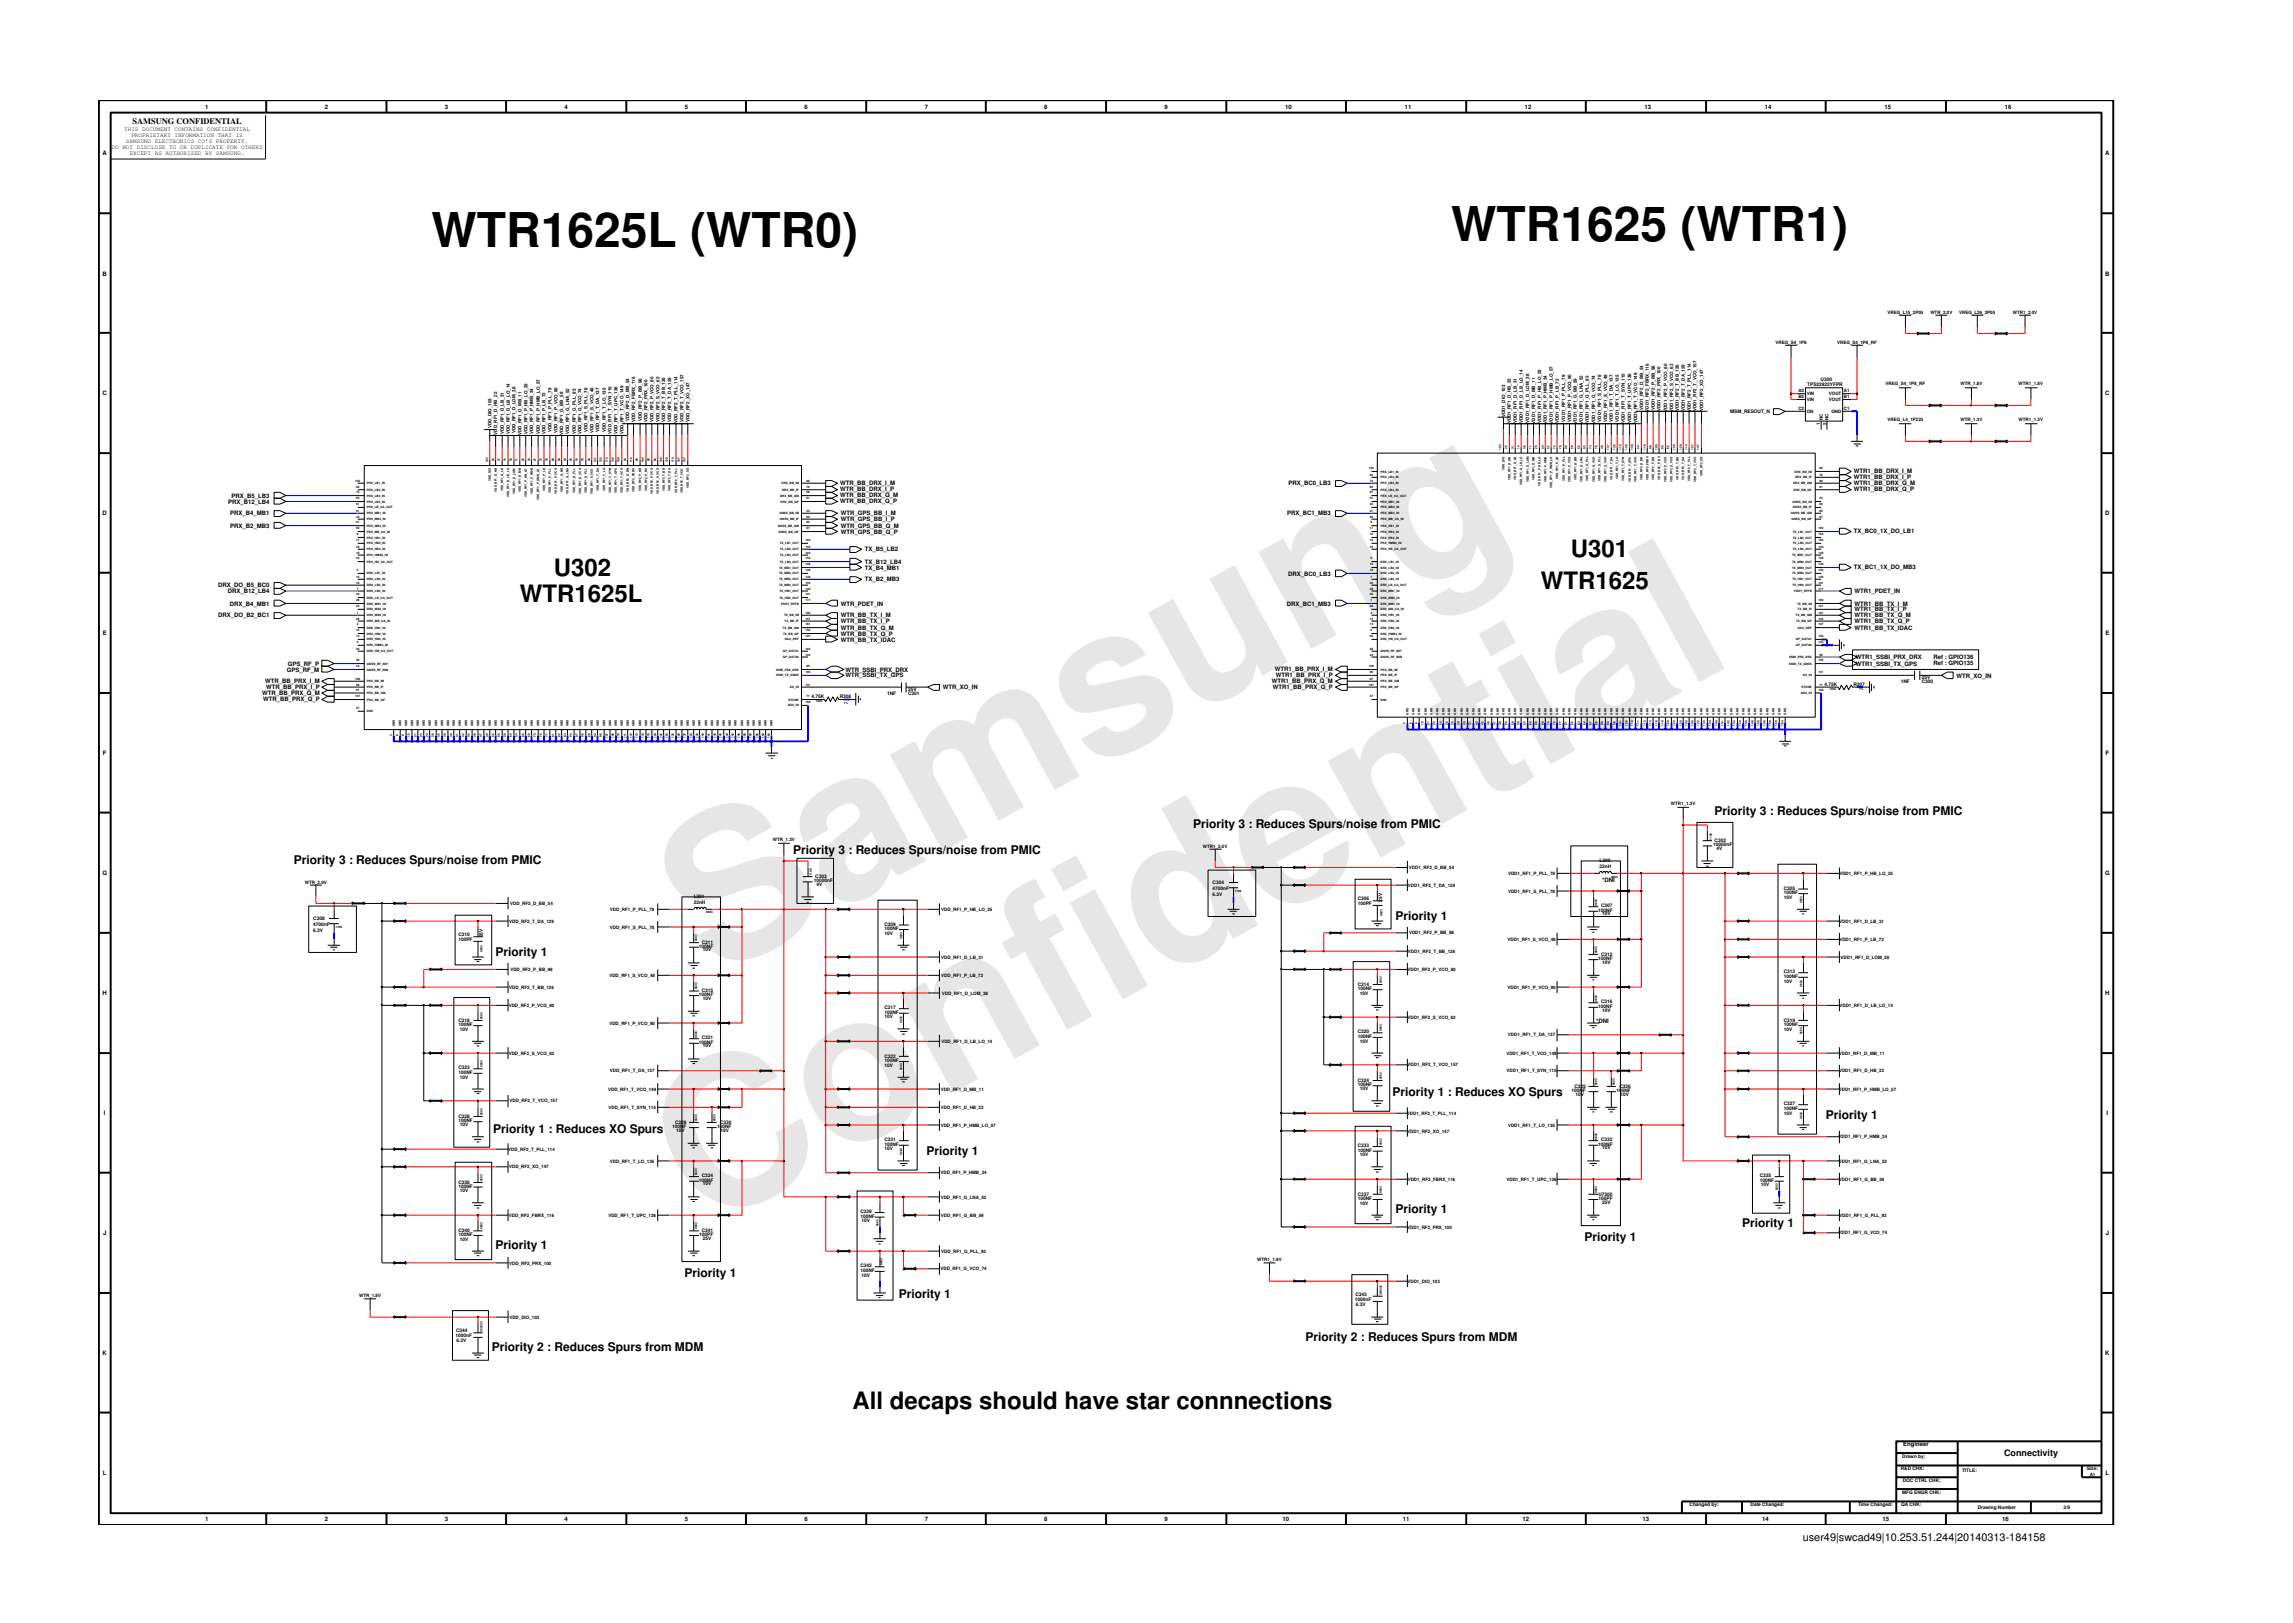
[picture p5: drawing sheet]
<svg xmlns="http://www.w3.org/2000/svg" width="297mm" height="210mm" viewBox="0 0 297 210" stroke-linecap="round" stroke-linejoin="round" font-family="sans-serif">
<defs><g id="words">
<g font-size="26.5" fill="#e6e6e6">
<text x="92.4" y="126.7" transform="rotate(-29 92.4 126.7)">Samsung</text>
<text x="91.1" y="159.4" transform="rotate(-29 91.1 159.4)">Confidential</text>
</g>
<g font-size="6.2">
<text x="55.9" y="31.9">WTR1625L (WTR0)</text>
<text x="188" y="31.2">WTR1625 (WTR1)</text>
</g>
<g font-size="3.1">
<text x="67.4" y="78">WTR1625L</text>
<text x="71.8" y="74.6">U302</text>
<text x="199.6" y="76.3">WTR1625</text>
<text x="203.5" y="72.1">U301</text>
<text x="110.4" y="182.5">All decaps should have star connnections</text>
</g>
<g font-size="1.6">
<text x="154.5" y="107.3">Priority 3 : Reduces Spurs/noise from PMIC</text>
<text x="222.1" y="105.5">Priority 3 : Reduces Spurs/noise from PMIC</text>
<text x="38" y="112">Priority 3 : Reduces Spurs/noise from PMIC</text>
<text x="102.7" y="110.6">Priority 3 : Reduces Spurs/noise from PMIC</text>
<text x="180.8" y="119.2">Priority 1</text>
<text x="64.2" y="123.8">Priority 1</text>
<text x="180.4" y="142">Priority 1 : Reduces XO Spurs</text>
<text x="63.9" y="146.8">Priority 1 : Reduces XO Spurs</text>
<text x="120" y="149.6">Priority 1</text>
<text x="236.5" y="145">Priority 1</text>
<text x="64.2" y="161.8">Priority 1</text>
<text x="180.8" y="157.2">Priority 1</text>
<text x="205.3" y="160.7">Priority 1</text>
<text x="225.7" y="158.9">Priority 1</text>
<text x="88.7" y="165.4">Priority 1</text>
<text x="116.4" y="168.1">Priority 1</text>
<text x="169.1" y="173.7">Priority 2 : Reduces Spurs from MDM</text>
<text x="63.7" y="175">Priority 2 : Reduces Spurs from MDM</text>
</g>
<text font-size="1.4" x="233.5" y="199.7">user49|swcad49|10.253.51.244|20140313-184158</text>
<text font-size="1.2" x="259.6" y="188.7">Connectivity</text>
<text font-size="1.1" x="17.2" y="16.1">SAMSUNG CONFIDENTIAL</text>
<g font-size=".8">
<text x="16.1" y="17">THIS DOCUMENT CONTAINS CONFIDENTIAL</text>
<text x="17" y="17.8">PROPRIETARY INFORMATION THAT IS</text>
<text x="26.6" y="14.1">1</text>
<text x="42.1" y="14.1">2</text>
<text x="57.6" y="14.1">3</text>
<text x="73.1" y="14.1">4</text>
<text x="88.7" y="14.1">5</text>
<text x="104.2" y="14.1">6</text>
<text x="119.8" y="14.1">7</text>
<text x="135.3" y="14.1">8</text>
<text x="150.9" y="14.1">9</text>
<text x="166.5" y="14.1">10</text>
<text x="182" y="14.1">11</text>
<text x="197.5" y="14.1">12</text>
<text x="213" y="14.1">13</text>
<text x="228.6" y="14.1">14</text>
<text x="244.1" y="14.1">15</text>
<text x="259.7" y="14.1">16</text>
<text x="13.3" y="20.1">A</text>
<text x="14.5" y="19.3">DO NOT DISCLOSE TO OR DUPLICATE FOR OTHERS</text>
<text x="16.3" y="18.5">SAMSUNG ELECTRONICS CO’S PROPERTY.</text>
<text x="16.8" y="20.1">EXCEPT AS AUTHORIZED BY SAMSUNG.</text>
<text x="272.7" y="20.1">A</text>
<text x="13.3" y="35.7">B</text>
<text x="272.7" y="35.7">B</text>
<text x="13.3" y="51.2">C</text>
<text x="272.7" y="51.2">C</text>
<text x="29.6" y="65.2">PRX_B12_LB4</text>
<text x="30" y="64.5">PRX_B5_LB3</text>
<text x="108.8" y="64.4">WTR_BB_DRX_Q_M</text>
<text x="108.8" y="63.6">WTR_BB_DRX_I_P</text>
<text x="108.8" y="65.2">WTR_BB_DRX_Q_P</text>
<text x="108.8" y="62.8">WTR_BB_DRX_I_M</text>
<text x="166.9" y="62.9">PRX_BC0_LB3</text>
<text x="240.1" y="63.6">WTR1_BB_DRX_Q_P</text>
<text x="240.1" y="62.8">WTR1_BB_DRX_Q_M</text>
<text x="240.1" y="62">WTR1_BB_DRX_I_P</text>
<text x="240.1" y="61.3">WTR1_BB_DRX_I_M</text>
<text x="13.3" y="66.8">D</text>
<text x="29.8" y="68.4">PRX_B2_MB3</text>
<text x="29.8" y="66.8">PRX_B4_MB1</text>
<text x="108.9" y="69.1">WTR_GPS_BB_Q_P</text>
<text x="108.9" y="66.8">WTR_GPS_BB_I_M</text>
<text x="108.9" y="67.5">WTR_GPS_BB_I_P</text>
<text x="108.9" y="68.4">WTR_GPS_BB_Q_M</text>
<text x="112" y="71.4">TX_B5_LB2</text>
<text x="166.8" y="66.8">PRX_BC1_MB3</text>
<text x="240.1" y="69.1">TX_BC0_1X_DO_LB1</text>
<text x="272.7" y="66.8">D</text>
<text x="28.3" y="76.1">DRX_DO_B5_BC0</text>
<text x="29.5" y="76.8">DRX_B12_LB4</text>
<text x="112" y="73">TX_B12_LB4</text>
<text x="112" y="73.8">TX_B4_MB1</text>
<text x="112" y="75.3">TX_B2_MB3</text>
<text x="166.9" y="74.6">DRX_BC0_LB3</text>
<text x="240.1" y="73.7">TX_BC1_1X_DO_MB3</text>
<text x="240.2" y="76.8">WTR1_PDET_IN</text>
<text x="13.3" y="82.3">E</text>
<text x="28.3" y="80">DRX_DO_B2_BC1</text>
<text x="29.8" y="78.5">DRX_B4_MB1</text>
<text x="108.9" y="80.7">WTR_BB_TX_I_P</text>
<text x="108.9" y="82.3">WTR_BB_TX_Q_P</text>
<text x="108.9" y="80">WTR_BB_TX_I_M</text>
<text x="108.9" y="81.6">WTR_BB_TX_Q_M</text>
<text x="108.9" y="83.1">WTR_BB_TX_IDAC</text>
<text x="108.9" y="78.5">WTR_PDET_IN</text>
<text x="166.7" y="78.5">DRX_BC1_MB3</text>
<text x="240.2" y="81.6">WTR1_BB_TX_IDAC</text>
<text x="240.2" y="79.2">WTR1_BB_TX_I_P</text>
<text x="240.2" y="80.7">WTR1_BB_TX_Q_P</text>
<text x="240.2" y="78.5">WTR1_BB_TX_I_M</text>
<text x="240.2" y="80">WTR1_BB_TX_Q_M</text>
<text x="272.7" y="82.3">E</text>
<text x="34.4" y="88.4">WTR_BB_PRX_I_M</text>
<text x="34.5" y="89.2">WTR_BB_PRX_I_P</text>
<text x="37.2" y="87">GPS_RF_M</text>
<text x="37.3" y="86.2">GPS_RF_P</text>
<text x="109.5" y="87">WTR_SSBI_PRX_DRX</text>
<text x="109.5" y="87.8">WTR_SSBI_TX_GPS</text>
<text x="122.1" y="89.3">WTR_XO_IN</text>
<text x="164.8" y="88.4">WTR1_BB_PRX_Q_M</text>
<text x="164.9" y="89.2">WTR1_BB_PRX_Q_P</text>
<text x="165.2" y="86.9">WTR1_BB_PRX_I_M</text>
<text x="165.3" y="87.7">WTR1_BB_PRX_I_P</text>
<text x="240.4" y="85.4">WTR1_SSBI_PRX_DRX</text>
<text x="240.4" y="86.2">WTR1_SSBI_TX_GPS</text>
<text x="250.5" y="85.4">Ref : GPIO136</text>
<text x="250.5" y="86.1">Ref : GPIO135</text>
<text x="253.4" y="87.8">WTR_XO_IN</text>
<text x="34" y="90.1">WTR_BB_PRX_Q_M</text>
<text x="34.1" y="90.8">WTR_BB_PRX_Q_P</text>
<text x="13.3" y="97.8">F</text>
<text x="272.8" y="97.8">F</text>
<text x="13.3" y="113.3">G</text>
<text x="272.7" y="113.3">G</text>
<text x="207.5" y="114.2">*DNI</text>
<text x="13.3" y="128.9">H</text>
<text x="272.7" y="128.9">H</text>
<text x="206.8" y="132.5">*DNI</text>
<text x="13.5" y="144.4">I</text>
<text x="272.9" y="144.4">I</text>
<text x="13.4" y="160">J</text>
<text x="272.8" y="160">J</text>
<text x="13.3" y="175.5">K</text>
<text x="272.7" y="175.5">K</text>
<text x="13.3" y="191.1">L</text>
<text x="246.5" y="187.3">Engineer</text>
<text x="272.8" y="191.1">L</text>
<text x="26.6" y="197.1">1</text>
<text x="42.1" y="197.1">2</text>
<text x="57.6" y="197.1">3</text>
<text x="73.1" y="197.1">4</text>
<text x="88.7" y="197.1">5</text>
<text x="104.2" y="197.1">6</text>
<text x="119.8" y="197.1">7</text>
<text x="135.3" y="197.1">8</text>
<text x="150.9" y="197.1">9</text>
<text x="166.1" y="197.1">10</text>
<text x="181.7" y="197.1">11</text>
<text x="197.2" y="197.1">12</text>
<text x="212.8" y="197.1">13</text>
<text x="228.3" y="197.1">14</text>
<text x="243.9" y="197.1">15</text>
<text x="259.4" y="197.1">16</text>
</g>
<g font-size=".6">
<text x="244.5" y="40.6">VREG_L15_2P05</text>
<text x="250.1" y="40.6">WTR_2.0V</text>
<text x="253.8" y="40.6">VREG_L26_2P05</text>
<text x="260.7" y="40.6">WTR1_2.0V</text>
<text x="230" y="44.5">VREG_S4_1P8</text>
<text x="238" y="44.5">VREG_S4_1P8_RF</text>
<text x="212.8" y="53.2" transform="rotate(-90 212.8 53.2)">VDD1_RF2_D_BB_54</text>
<text x="213.6" y="53.3" transform="rotate(-90 213.6 53.3)">VDD1_RF2_FBRX_116</text>
<text x="214.4" y="53.1" transform="rotate(-90 214.4 53.1)">VDD1_RF2_P_BB_98</text>
<text x="215.1" y="53.3" transform="rotate(-90 215.1 53.3)">VDD1_RF2_PRX_100</text>
<text x="216" y="53.4" transform="rotate(-90 216 53.4)">VDD1_RF2_P_VCO_80</text>
<text x="216.7" y="53.4" transform="rotate(-90 216.7 53.4)">VDD1_RF2_S_VCO_62</text>
<text x="217.5" y="53.3" transform="rotate(-90 217.5 53.3)">VDD1_RF2_T_BB_126</text>
<text x="218.3" y="53.3" transform="rotate(-90 218.3 53.3)">VDD1_RF2_T_DA_129</text>
<text x="219" y="53.4" transform="rotate(-90 219 53.4)">VDD1_RF2_T_PLL_114</text>
<text x="219.8" y="53.3" transform="rotate(-90 219.8 53.3)">VDD1_RF2_T_VCO_157</text>
<text x="220.6" y="53.3" transform="rotate(-90 220.6 53.3)">VDD1_RF2_XO_147</text>
<text x="224.1" y="53.5">MSM_RESOUT_N</text>
<text x="233" y="53.1">C2</text>
<text x="233" y="50.8">A2</text>
<text x="233" y="51.6">B2</text>
<text x="234" y="53.5">ON</text>
<text x="234" y="51.2">VIN</text>
<text x="234" y="52">VIN</text>
<text x="234.1" y="50.1">TPS22922YFPR</text>
<text x="235.8" y="49.3">U300</text>
<text x="236.9" y="51.2">VOUT</text>
<text x="236.9" y="52">VOUT</text>
<text x="237.2" y="53.5">GND</text>
<text x="238.9" y="50.8">A1</text>
<text x="238.9" y="51.6">B1</text>
<text x="238.9" y="53.1">C1</text>
<text x="244.3" y="49.9">VREG_S4_1P8_RF</text>
<text x="254" y="49.9">WTR_1.8V</text>
<text x="261.5" y="49.9">WTR1_1.8V</text>
<text x="63.7" y="55.5" transform="rotate(-90 63.7 55.5)">VDD_DIO_103</text>
<text x="64.4" y="56.3" transform="rotate(-90 64.4 56.3)">VDD_RF1_D_HB_22</text>
<text x="65.3" y="56.3" transform="rotate(-90 65.3 56.3)">VDD_RF1_D_LB_31</text>
<text x="66" y="56.2" transform="rotate(-90 66 56.2)">VDD_RF1_D_LB_LO_14</text>
<text x="66.8" y="56.1" transform="rotate(-90 66.8 56.1)">VDD_RF1_D_LOM_38</text>
<text x="67.5" y="56.3" transform="rotate(-90 67.5 56.3)">VDD_RF1_D_MB_11</text>
<text x="68.3" y="56.3" transform="rotate(-90 68.3 56.3)">VDD_RF1_P_HB_LO_25</text>
<text x="69.1" y="56.3" transform="rotate(-90 69.1 56.3)">VDD_RF1_P_HMB_34</text>
<text x="69.9" y="56.3" transform="rotate(-90 69.9 56.3)">VDD_RF1_P_HMB_LO_57</text>
<text x="70.7" y="56.3" transform="rotate(-90 70.7 56.3)">VDD_RF1_P_LB_72</text>
<text x="71.4" y="56" transform="rotate(-90 71.4 56)">VDD_RF1_P_PLL_79</text>
<text x="72.2" y="56.1" transform="rotate(-90 72.2 56.1)">VDD_RF1_P_VCO_90</text>
<text x="73" y="56.3" transform="rotate(-90 73 56.3)">VDD_RF1_G_BB_59</text>
<text x="73.7" y="56.2" transform="rotate(-90 73.7 56.2)">VDD_RF1_G_LNA_52</text>
<text x="74.6" y="56.2" transform="rotate(-90 74.6 56.2)">VDD_RF1_G_PLL_93</text>
<text x="75.3" y="56.3" transform="rotate(-90 75.3 56.3)">VDD_RF1_G_VCO_74</text>
<text x="76.1" y="56" transform="rotate(-90 76.1 56)">VDD_RF1_S_PLL_78</text>
<text x="76.9" y="56.1" transform="rotate(-90 76.9 56.1)">VDD_RF1_S_VCO_48</text>
<text x="77.6" y="56" transform="rotate(-90 77.6 56)">VDD_RF1_T_DA_137</text>
<text x="78.5" y="56" transform="rotate(-90 78.5 56)">VDD_RF1_T_LO_135</text>
<text x="79.2" y="56.2" transform="rotate(-90 79.2 56.2)">VDD_RF1_T_SYN_115</text>
<text x="80" y="56.2" transform="rotate(-90 80 56.2)">VDD_RF1_T_UPC_136</text>
<text x="80.8" y="56.2" transform="rotate(-90 80.8 56.2)">VDD_RF1_T_VCO_149</text>
<text x="81.5" y="54.5" transform="rotate(-90 81.5 54.5)">VDD_RF2_D_BB_54</text>
<text x="82.3" y="54.7" transform="rotate(-90 82.3 54.7)">VDD_RF2_FBRX_116</text>
<text x="83.1" y="54.5" transform="rotate(-90 83.1 54.5)">VDD_RF2_P_BB_98</text>
<text x="83.9" y="54.7" transform="rotate(-90 83.9 54.7)">VDD_RF2_PRX_100</text>
<text x="84.7" y="54.7" transform="rotate(-90 84.7 54.7)">VDD_RF2_P_VCO_80</text>
<text x="85.4" y="54.7" transform="rotate(-90 85.4 54.7)">VDD_RF2_S_VCO_62</text>
<text x="86.2" y="54.7" transform="rotate(-90 86.2 54.7)">VDD_RF2_T_BB_126</text>
<text x="86.9" y="54.7" transform="rotate(-90 86.9 54.7)">VDD_RF2_T_DA_129</text>
<text x="87.8" y="54.8" transform="rotate(-90 87.8 54.8)">VDD_RF2_T_PLL_114</text>
<text x="88.5" y="54.7" transform="rotate(-90 88.5 54.7)">VDD_RF2_T_VCO_157</text>
<text x="89.3" y="54.7" transform="rotate(-90 89.3 54.7)">VDD_RF2_XO_147</text>
<text x="195" y="54" transform="rotate(-90 195 54)">VDD1_DIO_103</text>
<text x="195.7" y="54.9" transform="rotate(-90 195.7 54.9)">VDD1_RF1_D_HB_22</text>
<text x="196.5" y="54.8" transform="rotate(-90 196.5 54.8)">VDD1_RF1_D_LB_31</text>
<text x="197.3" y="54.8" transform="rotate(-90 197.3 54.8)">VDD1_RF1_D_LB_LO_14</text>
<text x="198.1" y="54.7" transform="rotate(-90 198.1 54.7)">VDD1_RF1_D_LOM_38</text>
<text x="198.9" y="54.9" transform="rotate(-90 198.9 54.9)">VDD1_RF1_D_MB_11</text>
<text x="199.6" y="54.8" transform="rotate(-90 199.6 54.8)">VDD1_RF1_P_HB_LO_25</text>
<text x="200.4" y="54.9" transform="rotate(-90 200.4 54.9)">VDD1_RF1_P_HMB_34</text>
<text x="201.2" y="54.9" transform="rotate(-90 201.2 54.9)">VDD1_RF1_P_HMB_LO_57</text>
<text x="201.9" y="54.8" transform="rotate(-90 201.9 54.8)">VDD1_RF1_P_LB_72</text>
<text x="202.8" y="54.6" transform="rotate(-90 202.8 54.6)">VDD1_RF1_P_PLL_79</text>
<text x="203.5" y="54.7" transform="rotate(-90 203.5 54.7)">VDD1_RF1_P_VCO_90</text>
<text x="204.3" y="54.9" transform="rotate(-90 204.3 54.9)">VDD1_RF1_G_BB_59</text>
<text x="205" y="54.9" transform="rotate(-90 205 54.9)">VDD1_RF1_G_LNA_52</text>
<text x="205.8" y="54.8" transform="rotate(-90 205.8 54.8)">VDD1_RF1_G_PLL_93</text>
<text x="206.7" y="54.9" transform="rotate(-90 206.7 54.9)">VDD1_RF1_G_VCO_74</text>
<text x="207.4" y="54.6" transform="rotate(-90 207.4 54.6)">VDD1_RF1_S_PLL_78</text>
<text x="208.2" y="54.7" transform="rotate(-90 208.2 54.7)">VDD1_RF1_S_VCO_48</text>
<text x="208.9" y="54.6" transform="rotate(-90 208.9 54.6)">VDD1_RF1_T_DA_137</text>
<text x="209.7" y="54.6" transform="rotate(-90 209.7 54.6)">VDD1_RF1_T_LO_135</text>
<text x="210.5" y="54.8" transform="rotate(-90 210.5 54.8)">VDD1_RF1_T_SYN_115</text>
<text x="211.3" y="54.8" transform="rotate(-90 211.3 54.8)">VDD1_RF1_T_UPC_136</text>
<text x="212.1" y="54.9" transform="rotate(-90 212.1 54.9)">VDD1_RF1_T_VCO_149</text>
<text x="235.7" y="55" transform="rotate(-90 235.7 55)">1</text>
<text x="236.1" y="54.4" transform="rotate(-90 236.1 54.4)">NC</text>
<text x="236.6" y="55" transform="rotate(-90 236.6 55)">2</text>
<text x="236.9" y="54.4" transform="rotate(-90 236.9 54.4)">NC</text>
<text x="244.5" y="54.6">VREG_L4_1P225</text>
<text x="254" y="54.6">WTR_1.3V</text>
<text x="261.5" y="54.6">WTR1_1.3V</text>
<text x="117.6" y="89.5">25V</text>
<text x="236.4" y="88.8">4.75K</text>
<text x="240.1" y="88.8">R307</text>
<text x="246.2" y="88.5">1NF</text>
<text x="248.9" y="87.9">25V</text>
<text x="248.9" y="88.5">C300</text>
<text x="105.1" y="90.4">4.75K</text>
<text x="108.8" y="90.4">R308</text>
<text x="114.9" y="90.1">1NF</text>
<text x="117.6" y="90.1">C301</text>
<text x="216.5" y="104.3">WTR1_1.3V</text>
<text x="100.1" y="109">WTR_1.3V</text>
<text x="105.6" y="113.7">C303</text>
<text x="155.8" y="109.8">WTR1_2.0V</text>
<text x="182.5" y="112.6">VDD1_RF2_D_BB_54</text>
<text x="195.4" y="113.4">VDD1_RF1_P_PLL_79</text>
<text x="207.2" y="112.5">22nH</text>
<text x="207.2" y="111.7">L300</text>
<text x="221.9" y="109.6">10000nF</text>
<text x="222.1" y="109.1">C302</text>
<text x="222.4" y="110.2">4V</text>
<text x="238.3" y="113.4">VDD1_RF1_P_HB_LO_25</text>
<text x="39.5" y="114.5">WTR_2.0V</text>
<text x="40.6" y="119.9">4700nF</text>
<text x="40.6" y="119.2">C308</text>
<text x="66" y="119.5">VDD_RF2_T_DA_129</text>
<text x="66.1" y="117.2">VDD_RF2_D_BB_54</text>
<text x="79" y="118">VDD_RF1_P_PLL_79</text>
<text x="89.9" y="116.4">L301</text>
<text x="89.9" y="117.1">22nH</text>
<text x="105.4" y="114.2">10000nF</text>
<text x="105.8" y="114.8">4V</text>
<text x="114.6" y="119.9">C309</text>
<text x="121.9" y="118">VDD_RF1_P_HB_LO_25</text>
<text x="157.1" y="116">6.3V</text>
<text x="157.1" y="115.3">4700nF</text>
<text x="157.1" y="114.5">C304</text>
<text x="175.9" y="117.2">100PF</text>
<text x="175.9" y="116.6">C306</text>
<text x="179" y="116.8" transform="rotate(-90 179 116.8)">25V</text>
<text x="182.4" y="114.9">VDD1_RF2_T_DA_129</text>
<text x="195.4" y="115.6">VDD1_RF1_S_PLL_78</text>
<text x="207" y="118.1">100NF</text>
<text x="207.4" y="117.5">C307</text>
<text x="207.5" y="118.6">10V</text>
<text x="231.1" y="116.4">10V</text>
<text x="231.1" y="115.9">100NF</text>
<text x="231.1" y="115.3">C305</text>
<text x="238.3" y="119.5">VDD1_RF1_D_LB_31</text>
<text x="40.6" y="120.7">6.3V</text>
<text x="59.4" y="121.3">C310</text>
<text x="59.4" y="121.9">100PF</text>
<text x="62.5" y="121.4" transform="rotate(-90 62.5 121.4)">25V</text>
<text x="66.1" y="125.8">VDD_RF2_P_BB_98</text>
<text x="79" y="120.3">VDD_RF1_S_PLL_78</text>
<text x="90.5" y="122.8">100NF</text>
<text x="90.9" y="122.3">C311</text>
<text x="91" y="123.3">10V</text>
<text x="114.6" y="121.1">10V</text>
<text x="114.6" y="120.5">100NF</text>
<text x="121.9" y="124.2">VDD_RF1_D_LB_31</text>
<text x="182.3" y="125.8">VDD1_RF2_P_VCO_80</text>
<text x="182.4" y="123.4">VDD1_RF2_T_BB_126</text>
<text x="182.5" y="121.1">VDD1_RF2_P_BB_98</text>
<text x="195.3" y="121.9">VDD1_RF1_S_VCO_48</text>
<text x="207" y="124.4">100NF</text>
<text x="207.4" y="123.8">C312</text>
<text x="207.5" y="124.9">10V</text>
<text x="238.3" y="121.9">VDD1_RF1_P_LB_72</text>
<text x="238.4" y="124.2">VDD1_RF1_D_LOM_38</text>
<text x="65.9" y="130.5">VDD_RF2_P_VCO_80</text>
<text x="66" y="128.1">VDD_RF2_T_BB_126</text>
<text x="78.9" y="126.6">VDD_RF1_S_VCO_48</text>
<text x="90.5" y="129.1">100NF</text>
<text x="90.9" y="128.5">C315</text>
<text x="91" y="129.5">10V</text>
<text x="114.6" y="131.3">100NF</text>
<text x="114.6" y="130.8">C317</text>
<text x="114.6" y="131.9">10V</text>
<text x="121.9" y="126.6">VDD_RF1_P_LB_72</text>
<text x="122" y="128.8">VDD_RF1_D_LOM_38</text>
<text x="175.9" y="127.7">C314</text>
<text x="175.9" y="128.3">100NF</text>
<text x="176.1" y="128.9">10V</text>
<text x="182.3" y="132">VDD1_RF2_S_VCO_62</text>
<text x="195.3" y="128.1">VDD1_RF1_P_VCO_90</text>
<text x="207" y="130.6">100NF</text>
<text x="207.4" y="130">C316</text>
<text x="207.5" y="131">10V</text>
<text x="231.1" y="127.3">10V</text>
<text x="231.1" y="126.1">C313</text>
<text x="231.1" y="126.7">100NF</text>
<text x="238.3" y="130.5">VDD1_RF1_D_LB_LO_14</text>
<text x="59.4" y="133">100NF</text>
<text x="59.4" y="132.4">C318</text>
<text x="59.5" y="133.5">10V</text>
<text x="65.9" y="136.6">VDD_RF2_S_VCO_62</text>
<text x="78.9" y="132.7">VDD_RF1_P_VCO_90</text>
<text x="90.5" y="135.2">100NF</text>
<text x="90.9" y="134.6">C321</text>
<text x="91" y="135.7">10V</text>
<text x="114.6" y="137">C322</text>
<text x="114.6" y="137.6">100NF</text>
<text x="121.9" y="135.1">VDD_RF1_D_LB_LO_14</text>
<text x="175.9" y="134.5">100NF</text>
<text x="175.9" y="133.9">C320</text>
<text x="176.1" y="135.1">10V</text>
<text x="195.1" y="136.6">VDD1_RF1_T_VCO_149</text>
<text x="195.3" y="134.3">VDD1_RF1_T_DA_137</text>
<text x="231.1" y="133">100NF</text>
<text x="231.1" y="132.4">C319</text>
<text x="231.1" y="133.5">10V</text>
<text x="238.2" y="136.6">VDD1_RF1_D_MB_11</text>
<text x="59.4" y="138.5">C323</text>
<text x="59.4" y="139.1">100NF</text>
<text x="59.5" y="139.7">10V</text>
<text x="66" y="142.8">VDD_RF2_T_VCO_157</text>
<text x="78.8" y="141.3">VDD_RF1_T_VCO_149</text>
<text x="78.8" y="143.7">VDD_RF1_T_SYN_115</text>
<text x="79" y="138.9">VDD_RF1_T_DA_137</text>
<text x="114.6" y="138.2">10V</text>
<text x="121.9" y="141.3">VDD_RF1_D_MB_11</text>
<text x="121.9" y="143.7">VDD_RF1_D_HB_22</text>
<text x="175.9" y="140.2">C324</text>
<text x="175.9" y="140.7">100NF</text>
<text x="176.1" y="141.3">10V</text>
<text x="182.3" y="138.2">VDD1_RF2_T_VCO_157</text>
<text x="195.2" y="138.9">VDD1_RF1_T_SYN_115</text>
<text x="203.6" y="141.5">100NF</text>
<text x="203.9" y="140.9">C325</text>
<text x="204.1" y="142">10V</text>
<text x="209.4" y="141.5">100NF</text>
<text x="209.8" y="140.9">C326</text>
<text x="209.9" y="142">10V</text>
<text x="231.1" y="143.2">C327</text>
<text x="231.1" y="143.8">100NF</text>
<text x="238.2" y="141.3">VDD1_RF1_P_HMB_LO_57</text>
<text x="238.2" y="138.9">VDD1_RF1_D_HB_22</text>
<text x="59.4" y="145.3">100NF</text>
<text x="59.4" y="144.8">C328</text>
<text x="59.5" y="145.9">10V</text>
<text x="65.8" y="149.1">VDD_RF2_T_PLL_114</text>
<text x="87.1" y="146.2">100NF</text>
<text x="87.4" y="145.6">C329</text>
<text x="87.6" y="146.6">10V</text>
<text x="92.9" y="146.2">100NF</text>
<text x="93.3" y="145.6">C330</text>
<text x="93.3" y="146.6">10V</text>
<text x="114.6" y="148.4">100NF</text>
<text x="114.6" y="147.9">C331</text>
<text x="114.6" y="149">10V</text>
<text x="121.9" y="146">VDD_RF1_P_HMB_LO_57</text>
<text x="175.9" y="148.6">C333</text>
<text x="175.9" y="149.2">100NF</text>
<text x="176.1" y="149.8">10V</text>
<text x="182.3" y="144.4">VDD1_RF2_T_PLL_114</text>
<text x="182.3" y="146.7">VDD1_RF2_XO_147</text>
<text x="195.4" y="146">VDD1_RF1_T_LO_135</text>
<text x="207" y="148.4">100NF</text>
<text x="207.4" y="147.9">C332</text>
<text x="207.5" y="148.9">10V</text>
<text x="231.1" y="144.4">10V</text>
<text x="238.2" y="147.5">VDD1_RF1_P_HMB_34</text>
<text x="59.4" y="153.9">100NF</text>
<text x="59.4" y="153.4">C336</text>
<text x="59.5" y="154.5">10V</text>
<text x="66" y="151.4">VDD_RF2_XO_147</text>
<text x="79" y="150.6">VDD_RF1_T_LO_135</text>
<text x="90.5" y="153.1">100NF</text>
<text x="90.9" y="152.5">C334</text>
<text x="91" y="153.6">10V</text>
<text x="121.8" y="152.1">VDD_RF1_P_HMB_34</text>
<text x="121.9" y="155.3">VDD_RF1_G_LNA_52</text>
<text x="175.9" y="155.5">100NF</text>
<text x="175.9" y="154.9">C337</text>
<text x="182.4" y="153">VDD1_RF2_FBRX_116</text>
<text x="195.1" y="153">VDD1_RF1_T_UPC_136</text>
<text x="207.1" y="154.9">U7300</text>
<text x="207.1" y="155.5">100PF</text>
<text x="207.5" y="155.9">25V</text>
<text x="228" y="152.5">C335</text>
<text x="228" y="153.1">100NF</text>
<text x="228.1" y="153.7">10V</text>
<text x="238.2" y="150.6">VDD1_RF1_G_LNA_52</text>
<text x="238.2" y="153">VDD1_RF1_G_BB_59</text>
<text x="59.4" y="159.5">C340</text>
<text x="59.4" y="160.1">100NF</text>
<text x="59.5" y="160.7">10V</text>
<text x="65.9" y="157.6">VDD_RF2_FBRX_116</text>
<text x="78.8" y="157.6">VDD_RF1_T_UPC_136</text>
<text x="90.6" y="160.1">100PF</text>
<text x="90.9" y="159.5">C341</text>
<text x="91" y="160.6">25V</text>
<text x="111.4" y="157.8">100NF</text>
<text x="111.4" y="157.2">C339</text>
<text x="111.6" y="158.4">10V</text>
<text x="121.9" y="157.6">VDD_RF1_G_BB_59</text>
<text x="176.1" y="156.1">10V</text>
<text x="182.3" y="159.2">VDD1_RF2_PRX_100</text>
<text x="238.2" y="159.9">VDD1_RF1_G_VCO_74</text>
<text x="238.3" y="157.6">VDD1_RF1_G_PLL_93</text>
<text x="66" y="163.8">VDD_RF2_PRX_100</text>
<text x="111.4" y="164.2">C342</text>
<text x="111.4" y="164.8">100NF</text>
<text x="111.6" y="165.4">10V</text>
<text x="121.8" y="164.6">VDD_RF1_G_VCO_74</text>
<text x="121.9" y="162.3">VDD_RF1_G_PLL_93</text>
<text x="162.9" y="163.4">WTR1_1.8V</text>
<text x="175.6" y="168">C343</text>
<text x="182.3" y="166.2">VDD1_DIO_103</text>
<text x="46.5" y="168">WTR_1.8V</text>
<text x="59" y="173.2">1000nF</text>
<text x="59.1" y="172.6">C344</text>
<text x="59.1" y="173.8">6.3V</text>
<text x="66" y="170.8">VDD_DIO_103</text>
<text x="175.5" y="168.6">1000nF</text>
<text x="175.6" y="169.1">6.3V</text>
<text x="246.2" y="190.4">R&amp;D CHK:</text>
<text x="246.4" y="188.9">Drawn by:</text>
<text x="254.2" y="190.7">TITLE:</text>
<text x="270.3" y="190.4">Size:</text>
<text x="270.7" y="191.2">A1</text>
<text x="218.9" y="195.1">Changed by:</text>
<text x="226.8" y="195.1">Date Changed:</text>
<text x="240.7" y="195.1">Time Changed:</text>
<text x="246.3" y="195.1">QA CHK:</text>
<text x="246.4" y="193.6">MFG ENGR CHK:</text>
<text x="246.5" y="192">DOC CTRL CHK:</text>
<text x="256.2" y="195.5">Drawing Number</text>
<text x="267.3" y="195.5">3/9</text>
</g>
<g font-size=".4">
<text x="63.2" y="59.9" transform="rotate(-90 63.2 59.9)">103</text>
<text x="64" y="59.8" transform="rotate(-90 64 59.8)">22</text>
<text x="64.8" y="59.8" transform="rotate(-90 64.8 59.8)">31</text>
<text x="65.5" y="59.8" transform="rotate(-90 65.5 59.8)">14</text>
<text x="66.3" y="59.8" transform="rotate(-90 66.3 59.8)">38</text>
<text x="67.1" y="59.8" transform="rotate(-90 67.1 59.8)">11</text>
<text x="67.9" y="59.8" transform="rotate(-90 67.9 59.8)">25</text>
<text x="68.7" y="59.8" transform="rotate(-90 68.7 59.8)">34</text>
<text x="69.4" y="59.8" transform="rotate(-90 69.4 59.8)">57</text>
<text x="70.2" y="59.8" transform="rotate(-90 70.2 59.8)">72</text>
<text x="71" y="59.8" transform="rotate(-90 71 59.8)">79</text>
<text x="71.8" y="59.8" transform="rotate(-90 71.8 59.8)">90</text>
<text x="72.6" y="59.8" transform="rotate(-90 72.6 59.8)">59</text>
<text x="73.3" y="59.8" transform="rotate(-90 73.3 59.8)">52</text>
<text x="74.1" y="59.8" transform="rotate(-90 74.1 59.8)">93</text>
<text x="74.8" y="59.8" transform="rotate(-90 74.8 59.8)">74</text>
<text x="75.6" y="59.8" transform="rotate(-90 75.6 59.8)">78</text>
<text x="76.5" y="59.8" transform="rotate(-90 76.5 59.8)">48</text>
<text x="77.2" y="59.9" transform="rotate(-90 77.2 59.9)">137</text>
<text x="78" y="59.9" transform="rotate(-90 78 59.9)">135</text>
<text x="78.7" y="59.9" transform="rotate(-90 78.7 59.9)">115</text>
<text x="79.5" y="59.9" transform="rotate(-90 79.5 59.9)">136</text>
<text x="80.3" y="59.9" transform="rotate(-90 80.3 59.9)">149</text>
<text x="81.1" y="59.8" transform="rotate(-90 81.1 59.8)">54</text>
<text x="81.9" y="59.9" transform="rotate(-90 81.9 59.9)">116</text>
<text x="82.6" y="59.8" transform="rotate(-90 82.6 59.8)">98</text>
<text x="83.4" y="59.9" transform="rotate(-90 83.4 59.9)">100</text>
<text x="84.2" y="59.8" transform="rotate(-90 84.2 59.8)">80</text>
<text x="85" y="59.8" transform="rotate(-90 85 59.8)">62</text>
<text x="85.8" y="59.9" transform="rotate(-90 85.8 59.9)">126</text>
<text x="86.5" y="59.9" transform="rotate(-90 86.5 59.9)">129</text>
<text x="87.3" y="59.9" transform="rotate(-90 87.3 59.9)">114</text>
<text x="88.1" y="59.9" transform="rotate(-90 88.1 59.9)">157</text>
<text x="88.8" y="59.9" transform="rotate(-90 88.8 59.9)">147</text>
<text x="194.5" y="58.3" transform="rotate(-90 194.5 58.3)">103</text>
<text x="195.2" y="58.2" transform="rotate(-90 195.2 58.2)">22</text>
<text x="196.1" y="58.2" transform="rotate(-90 196.1 58.2)">31</text>
<text x="196.8" y="58.2" transform="rotate(-90 196.8 58.2)">14</text>
<text x="197.6" y="58.2" transform="rotate(-90 197.6 58.2)">38</text>
<text x="198.4" y="58.2" transform="rotate(-90 198.4 58.2)">11</text>
<text x="199.1" y="58.2" transform="rotate(-90 199.1 58.2)">25</text>
<text x="200" y="58.2" transform="rotate(-90 200 58.2)">34</text>
<text x="200.7" y="58.2" transform="rotate(-90 200.7 58.2)">57</text>
<text x="201.5" y="58.2" transform="rotate(-90 201.5 58.2)">72</text>
<text x="202.3" y="58.2" transform="rotate(-90 202.3 58.2)">79</text>
<text x="203" y="58.2" transform="rotate(-90 203 58.2)">90</text>
<text x="203.8" y="58.2" transform="rotate(-90 203.8 58.2)">59</text>
<text x="204.6" y="58.2" transform="rotate(-90 204.6 58.2)">52</text>
<text x="205.4" y="58.2" transform="rotate(-90 205.4 58.2)">93</text>
<text x="206.2" y="58.2" transform="rotate(-90 206.2 58.2)">74</text>
<text x="206.9" y="58.2" transform="rotate(-90 206.9 58.2)">78</text>
<text x="207.7" y="58.2" transform="rotate(-90 207.7 58.2)">48</text>
<text x="208.4" y="58.3" transform="rotate(-90 208.4 58.3)">137</text>
<text x="209.3" y="58.3" transform="rotate(-90 209.3 58.3)">135</text>
<text x="210.1" y="58.3" transform="rotate(-90 210.1 58.3)">115</text>
<text x="210.8" y="58.3" transform="rotate(-90 210.8 58.3)">136</text>
<text x="211.6" y="58.3" transform="rotate(-90 211.6 58.3)">149</text>
<text x="212.3" y="58.2" transform="rotate(-90 212.3 58.2)">54</text>
<text x="213.2" y="58.3" transform="rotate(-90 213.2 58.3)">116</text>
<text x="214" y="58.2" transform="rotate(-90 214 58.2)">98</text>
<text x="214.7" y="58.3" transform="rotate(-90 214.7 58.3)">100</text>
<text x="215.5" y="58.2" transform="rotate(-90 215.5 58.2)">80</text>
<text x="216.2" y="58.2" transform="rotate(-90 216.2 58.2)">62</text>
<text x="217" y="58.3" transform="rotate(-90 217 58.3)">126</text>
<text x="217.8" y="58.3" transform="rotate(-90 217.8 58.3)">129</text>
<text x="218.6" y="58.3" transform="rotate(-90 218.6 58.3)">114</text>
<text x="219.4" y="58.3" transform="rotate(-90 219.4 58.3)">157</text>
<text x="220.1" y="58.3" transform="rotate(-90 220.1 58.3)">147</text>
<text x="46" y="62.4">102</text>
<text x="46.1" y="65.4">91</text>
<text x="46.1" y="63.2">92</text>
<text x="46.1" y="63.9">73</text>
<text x="46.1" y="64.7">65</text>
<text x="47.5" y="65.9">PRX_LB_CA_OUT</text>
<text x="47.5" y="63.6">PRX_LB2_IN</text>
<text x="47.5" y="64.3">PRX_LB3_IN</text>
<text x="47.5" y="65.1">PRX_LB4_IN</text>
<text x="47.5" y="62.7">PRX_LB1_IN</text>
<text x="63.6" y="62.4" transform="rotate(-90 63.6 62.4)">VDD_DIO</text>
<text x="64.3" y="63.7" transform="rotate(-90 64.3 63.7)">VDD_RF1_D_HB</text>
<text x="65.2" y="63.6" transform="rotate(-90 65.2 63.6)">VDD_RF1_D_LB</text>
<text x="66" y="64.4" transform="rotate(-90 66 64.4)">VDD_RF1_D_LB_LO</text>
<text x="66.7" y="64" transform="rotate(-90 66.7 64)">VDD_RF1_D_LOM</text>
<text x="67.5" y="63.7" transform="rotate(-90 67.5 63.7)">VDD_RF1_D_MB</text>
<text x="68.2" y="64.4" transform="rotate(-90 68.2 64.4)">VDD_RF1_P_HB_LO</text>
<text x="69" y="64" transform="rotate(-90 69 64)">VDD_RF1_P_HMB</text>
<text x="69.8" y="64.7" transform="rotate(-90 69.8 64.7)">VDD_RF1_P_HMB_LO</text>
<text x="70.6" y="63.6" transform="rotate(-90 70.6 63.6)">VDD_RF1_P_LB</text>
<text x="71.4" y="63.8" transform="rotate(-90 71.4 63.8)">VDD_RF1_P_PLL</text>
<text x="72.1" y="64" transform="rotate(-90 72.1 64)">VDD_RF1_P_VCO</text>
<text x="72.9" y="63.7" transform="rotate(-90 72.9 63.7)">VDD_RF1_G_BB</text>
<text x="73.7" y="64" transform="rotate(-90 73.7 64)">VDD_RF1_G_LNA</text>
<text x="74.5" y="63.9" transform="rotate(-90 74.5 63.9)">VDD_RF1_G_PLL</text>
<text x="75.3" y="64" transform="rotate(-90 75.3 64)">VDD_RF1_G_VCO</text>
<text x="76" y="63.8" transform="rotate(-90 76 63.8)">VDD_RF1_S_PLL</text>
<text x="76.8" y="64" transform="rotate(-90 76.8 64)">VDD_RF1_S_VCO</text>
<text x="77.6" y="63.6" transform="rotate(-90 77.6 63.6)">VDD_RF1_T_DA</text>
<text x="78.4" y="63.6" transform="rotate(-90 78.4 63.6)">VDD_RF1_T_LO</text>
<text x="79.2" y="63.9" transform="rotate(-90 79.2 63.9)">VDD_RF1_T_SYN</text>
<text x="79.9" y="63.9" transform="rotate(-90 79.9 63.9)">VDD_RF1_T_UPC</text>
<text x="80.7" y="63.9" transform="rotate(-90 80.7 63.9)">VDD_RF1_T_VCO</text>
<text x="81.4" y="63.7" transform="rotate(-90 81.4 63.7)">VDD_RF2_D_BB</text>
<text x="82.2" y="63.7" transform="rotate(-90 82.2 63.7)">VDD_RF2_FBRX</text>
<text x="83.1" y="63.7" transform="rotate(-90 83.1 63.7)">VDD_RF2_P_BB</text>
<text x="83.8" y="63.7" transform="rotate(-90 83.8 63.7)">VDD_RF2_P_RX</text>
<text x="84.6" y="64" transform="rotate(-90 84.6 64)">VDD_RF2_P_VCO</text>
<text x="85.3" y="64" transform="rotate(-90 85.3 64)">VDD_RF2_S_VCO</text>
<text x="86.1" y="63.7" transform="rotate(-90 86.1 63.7)">VDD_RF2_T_BB</text>
<text x="86.9" y="63.7" transform="rotate(-90 86.9 63.7)">VDD_RF2_T_DA</text>
<text x="87.7" y="63.8" transform="rotate(-90 87.7 63.8)">VDD_RF2_T_PLL</text>
<text x="88.5" y="63.9" transform="rotate(-90 88.5 63.9)">VDD_RF2_T_VCO</text>
<text x="89.2" y="63.2" transform="rotate(-90 89.2 63.2)">VDD_RF2_XO</text>
<text x="101.1" y="64.3">DRX_BB_QM</text>
<text x="101.1" y="65.1">DRX_BB_QP</text>
<text x="101.2" y="62.7">DRX_BB_IM</text>
<text x="101.3" y="63.6">DRX_BB_IP</text>
<text x="104.5" y="62.4">86</text>
<text x="104.5" y="63.2">76</text>
<text x="104.5" y="63.9">68</text>
<text x="104.5" y="64.7">61</text>
<text x="177.3" y="60.8">102</text>
<text x="177.4" y="63.9">91</text>
<text x="177.4" y="61.6">92</text>
<text x="177.4" y="62.4">73</text>
<text x="177.4" y="63.2">65</text>
<text x="177.4" y="64.7">51</text>
<text x="177.4" y="65.4">43</text>
<text x="178.8" y="64.3">PRX_LB_CA_OUT</text>
<text x="178.8" y="62">PRX_LB2_IN</text>
<text x="178.8" y="62.7">PRX_LB3_IN</text>
<text x="178.8" y="63.6">PRX_LB4_IN</text>
<text x="178.8" y="65.1">PRX_MB1_IN</text>
<text x="178.8" y="65.9">PRX_MB2_IN</text>
<text x="178.8" y="61.2">PRX_LB1_IN</text>
<text x="194.9" y="60.9" transform="rotate(-90 194.9 60.9)">VDD_DIO</text>
<text x="195.7" y="62.2" transform="rotate(-90 195.7 62.2)">VDD_RF1_D_HB</text>
<text x="196.4" y="62.1" transform="rotate(-90 196.4 62.1)">VDD_RF1_D_LB</text>
<text x="197.2" y="62.9" transform="rotate(-90 197.2 62.9)">VDD_RF1_D_LB_LO</text>
<text x="198" y="62.5" transform="rotate(-90 198 62.5)">VDD_RF1_D_LOM</text>
<text x="198.8" y="62.2" transform="rotate(-90 198.8 62.2)">VDD_RF1_D_MB</text>
<text x="199.6" y="62.9" transform="rotate(-90 199.6 62.9)">VDD_RF1_P_HB_LO</text>
<text x="200.3" y="62.5" transform="rotate(-90 200.3 62.5)">VDD_RF1_P_HMB</text>
<text x="201.1" y="63.2" transform="rotate(-90 201.1 63.2)">VDD_RF1_P_HMB_LO</text>
<text x="201.8" y="62.1" transform="rotate(-90 201.8 62.1)">VDD_RF1_P_LB</text>
<text x="202.7" y="62.3" transform="rotate(-90 202.7 62.3)">VDD_RF1_P_PLL</text>
<text x="203.5" y="62.4" transform="rotate(-90 203.5 62.4)">VDD_RF1_P_VCO</text>
<text x="204.2" y="62.2" transform="rotate(-90 204.2 62.2)">VDD_RF1_G_BB</text>
<text x="205" y="62.4" transform="rotate(-90 205 62.4)">VDD_RF1_G_LNA</text>
<text x="205.7" y="62.4" transform="rotate(-90 205.7 62.4)">VDD_RF1_G_PLL</text>
<text x="206.6" y="62.5" transform="rotate(-90 206.6 62.5)">VDD_RF1_G_VCO</text>
<text x="207.3" y="62.3" transform="rotate(-90 207.3 62.3)">VDD_RF1_S_PLL</text>
<text x="208.1" y="62.4" transform="rotate(-90 208.1 62.4)">VDD_RF1_S_VCO</text>
<text x="208.9" y="62.1" transform="rotate(-90 208.9 62.1)">VDD_RF1_T_DA</text>
<text x="209.6" y="62.1" transform="rotate(-90 209.6 62.1)">VDD_RF1_T_LO</text>
<text x="210.4" y="62.4" transform="rotate(-90 210.4 62.4)">VDD_RF1_T_SYN</text>
<text x="211.2" y="62.4" transform="rotate(-90 211.2 62.4)">VDD_RF1_T_UPC</text>
<text x="212" y="62.4" transform="rotate(-90 212 62.4)">VDD_RF1_T_VCO</text>
<text x="212.8" y="62.2" transform="rotate(-90 212.8 62.2)">VDD_RF2_D_BB</text>
<text x="213.5" y="62.2" transform="rotate(-90 213.5 62.2)">VDD_RF2_FBRX</text>
<text x="214.3" y="62.1" transform="rotate(-90 214.3 62.1)">VDD_RF2_P_BB</text>
<text x="215.1" y="62.1" transform="rotate(-90 215.1 62.1)">VDD_RF2_P_RX</text>
<text x="215.9" y="62.4" transform="rotate(-90 215.9 62.4)">VDD_RF2_P_VCO</text>
<text x="216.7" y="62.4" transform="rotate(-90 216.7 62.4)">VDD_RF2_S_VCO</text>
<text x="217.4" y="62.1" transform="rotate(-90 217.4 62.1)">VDD_RF2_T_BB</text>
<text x="218.2" y="62.1" transform="rotate(-90 218.2 62.1)">VDD_RF2_T_DA</text>
<text x="218.9" y="62.3" transform="rotate(-90 218.9 62.3)">VDD_RF2_T_PLL</text>
<text x="219.7" y="62.4" transform="rotate(-90 219.7 62.4)">VDD_RF2_T_VCO</text>
<text x="220.6" y="61.7" transform="rotate(-90 220.6 61.7)">VDD_RF2_XO</text>
<text x="232.2" y="65.1">GNSS_BB_IM</text>
<text x="232.3" y="65.9">GNSS_BB_IP</text>
<text x="232.3" y="62.7">DRX_BB_QM</text>
<text x="232.4" y="63.6">DRX_BB_QP</text>
<text x="232.5" y="61.2">DRX_BB_IM</text>
<text x="232.5" y="62">DRX_BB_IP</text>
<text x="235.7" y="60.8">86</text>
<text x="235.7" y="61.6">76</text>
<text x="235.7" y="65.4">60</text>
<text x="235.7" y="63.2">61</text>
<text x="235.7" y="64.7">53</text>
<text x="235.7" y="62.4">68</text>
<text x="46.1" y="68.6">50</text>
<text x="46.1" y="66.3">51</text>
<text x="46.1" y="67.1">43</text>
<text x="46.1" y="67.8">27</text>
<text x="46.1" y="70.1">17</text>
<text x="46.1" y="71">18</text>
<text x="46.1" y="71.7">19</text>
<text x="46.2" y="69.3">9</text>
<text x="47.5" y="69.8">PRX_HB1_IN</text>
<text x="47.5" y="69">PRX_MB_CA_IN</text>
<text x="47.5" y="66.6">PRX_MB1_IN</text>
<text x="47.5" y="67.4">PRX_MB2_IN</text>
<text x="47.5" y="68.2">PRX_MB3_IN</text>
<text x="47.5" y="70.5">PRX_HB2_IN</text>
<text x="47.5" y="71.3">PRX_HB3_IN</text>
<text x="100.8" y="68.2">GNSS_BB_QM</text>
<text x="100.8" y="69">GNSS_BB_QP</text>
<text x="101" y="66.6">GNSS_BB_IM</text>
<text x="101" y="70.5">TX_LB1_OUT</text>
<text x="101" y="71.3">TX_LB2_OUT</text>
<text x="101" y="67.4">GNSS_BB_IP</text>
<text x="104.4" y="71.7">163</text>
<text x="104.4" y="70.1">162</text>
<text x="104.4" y="71">153</text>
<text x="104.5" y="67.8">85</text>
<text x="104.5" y="68.6">67</text>
<text x="104.5" y="67.1">60</text>
<text x="104.5" y="66.3">53</text>
<text x="177.4" y="67.1">50</text>
<text x="177.4" y="71">33</text>
<text x="177.4" y="66.3">27</text>
<text x="177.4" y="68.6">17</text>
<text x="177.4" y="69.3">18</text>
<text x="177.4" y="70.1">19</text>
<text x="177.6" y="67.8">9</text>
<text x="178.8" y="68.2">PRX_HB1_IN</text>
<text x="178.8" y="67.4">PRX_MB_CA_IN</text>
<text x="178.8" y="71.3">PRX_HB_CA_OUT</text>
<text x="178.8" y="66.6">PRX_MB3_IN</text>
<text x="178.8" y="69">PRX_HB2_IN</text>
<text x="178.8" y="69.8">PRX_HB3_IN</text>
<text x="178.8" y="70.5">PRX_HMB4_IN</text>
<text x="232" y="66.6">GNSS_BB_QM</text>
<text x="232.1" y="67.4">GNSS_BB_QP</text>
<text x="232.2" y="69">TX_LB1_OUT</text>
<text x="232.2" y="70.5">TX_LB3_OUT</text>
<text x="232.2" y="69.8">TX_LB2_OUT</text>
<text x="232.2" y="71.3">TX_LB4_OUT</text>
<text x="235.6" y="68.6">162</text>
<text x="235.6" y="70.1">163</text>
<text x="235.6" y="69.3">153</text>
<text x="235.6" y="70.9">154</text>
<text x="235.6" y="71.7">146</text>
<text x="235.7" y="66.3">85</text>
<text x="235.7" y="67.1">67</text>
<text x="46.1" y="77.1">32</text>
<text x="46.1" y="72.5">33</text>
<text x="46.1" y="77.9">28</text>
<text x="46.1" y="75.6">16</text>
<text x="46.1" y="74.8">15</text>
<text x="46.2" y="76.4">7</text>
<text x="46.2" y="74">5</text>
<text x="47.5" y="76.7">DRX_LB4_IN</text>
<text x="47.5" y="74.4">DRX_LB1_IN</text>
<text x="47.5" y="77.6">DRX_LB_CA_OUT</text>
<text x="47.5" y="72.9">PRX_HB_CA_OUT</text>
<text x="47.5" y="72.1">PRX_HMB4_IN</text>
<text x="47.5" y="75.9">DRX_LB3_IN</text>
<text x="47.5" y="75.2">DRX_LB2_IN</text>
<text x="100.9" y="75.9">TX_MB4_OUT</text>
<text x="100.9" y="73.7">TX_MB1_OUT</text>
<text x="100.9" y="74.4">TX_MB2_OUT</text>
<text x="100.9" y="75.2">TX_MB3_OUT</text>
<text x="101" y="76.7">TX_HB1_OUT</text>
<text x="101" y="77.6">TX_HB2_OUT</text>
<text x="101" y="72.1">TX_LB3_OUT</text>
<text x="101" y="72.9">TX_LB4_OUT</text>
<text x="104.4" y="76.4">130</text>
<text x="104.4" y="72.5">154</text>
<text x="104.4" y="75.6">155</text>
<text x="104.4" y="73.2">146</text>
<text x="104.4" y="74">138</text>
<text x="104.4" y="74.8">139</text>
<text x="104.4" y="77.1">121</text>
<text x="104.4" y="77.9">117</text>
<text x="177.4" y="75.6">32</text>
<text x="177.4" y="76.4">28</text>
<text x="177.4" y="77.1">20</text>
<text x="177.4" y="74">16</text>
<text x="177.4" y="73.2">15</text>
<text x="177.6" y="74.8">7</text>
<text x="177.6" y="72.5">5</text>
<text x="177.6" y="77.9">1</text>
<text x="178.8" y="75.2">DRX_LB4_IN</text>
<text x="178.8" y="72.9">DRX_LB1_IN</text>
<text x="178.8" y="75.9">DRX_LB_CA_OUT</text>
<text x="178.8" y="76.7">DRX_MB1_IN</text>
<text x="178.8" y="77.6">DRX_MB2_IN</text>
<text x="178.8" y="74.4">DRX_LB3_IN</text>
<text x="178.8" y="73.7">DRX_LB2_IN</text>
<text x="232.2" y="74.4">TX_MB4_OUT</text>
<text x="232.2" y="72.1">TX_MB1_OUT</text>
<text x="232.2" y="72.9">TX_MB2_OUT</text>
<text x="232.2" y="73.7">TX_MB3_OUT</text>
<text x="232.2" y="75.2">TX_HB1_OUT</text>
<text x="232.2" y="75.9">TX_HB2_OUT</text>
<text x="232.4" y="76.7">PDET_RFFB</text>
<text x="235.6" y="74">155</text>
<text x="235.6" y="77.9">160</text>
<text x="235.6" y="74.8">130</text>
<text x="235.6" y="72.5">138</text>
<text x="235.6" y="73.2">139</text>
<text x="235.6" y="75.6">121</text>
<text x="235.6" y="76.4">117</text>
<text x="46.1" y="80.3">29</text>
<text x="46.1" y="78.7">20</text>
<text x="46.1" y="82.6">13</text>
<text x="46.1" y="81.8">12</text>
<text x="46.2" y="81">4</text>
<text x="46.2" y="79.5">1</text>
<text x="46.2" y="83.3">2</text>
<text x="47.5" y="81.4">DRX_HB1_IN</text>
<text x="47.5" y="79.8">DRX_MB3_IN</text>
<text x="47.5" y="78.3">DRX_MB1_IN</text>
<text x="47.5" y="80.6">DRX_MB_CA_IN</text>
<text x="47.5" y="83.7">DRX_HMB4_IN</text>
<text x="47.5" y="79.1">DRX_MB2_IN</text>
<text x="47.5" y="83">DRX_HB3_IN</text>
<text x="47.5" y="82.2">DRX_HB2_IN</text>
<text x="101.2" y="78.3">PDET_RFFB</text>
<text x="101.4" y="81.4">TX_BB_QM</text>
<text x="101.4" y="82.2">TX_BB_QP</text>
<text x="101.6" y="79.8">TX_BB_IM</text>
<text x="101.6" y="80.6">TX_BB_IP</text>
<text x="101.7" y="83">DAC_REF</text>
<text x="104.4" y="79.5">160</text>
<text x="104.4" y="81">161</text>
<text x="104.4" y="80.3">151</text>
<text x="104.4" y="81.8">152</text>
<text x="104.4" y="82.6">127</text>
<text x="177.4" y="78.7">29</text>
<text x="177.4" y="82.6">30</text>
<text x="177.4" y="81">13</text>
<text x="177.4" y="80.3">12</text>
<text x="177.6" y="79.5">4</text>
<text x="177.6" y="81.8">2</text>
<text x="178.8" y="79.8">DRX_HB1_IN</text>
<text x="178.8" y="79.1">DRX_MB_CA_IN</text>
<text x="178.8" y="83">DRX_HB_CA_OUT</text>
<text x="178.8" y="82.2">DRX_HMB4_IN</text>
<text x="178.8" y="81.4">DRX_HB3_IN</text>
<text x="178.8" y="80.6">DRX_HB2_IN</text>
<text x="178.8" y="78.3">DRX_MB3_IN</text>
<text x="232.6" y="79.8">TX_BB_QM</text>
<text x="232.7" y="83.7">GP_DATA0</text>
<text x="232.7" y="83">GP_DATA1</text>
<text x="232.7" y="80.6">TX_BB_QP</text>
<text x="232.8" y="78.3">TX_BB_IM</text>
<text x="232.9" y="79.1">TX_BB_IP</text>
<text x="232.9" y="81.4">DAC_REF</text>
<text x="235.6" y="79.5">161</text>
<text x="235.6" y="78.7">151</text>
<text x="235.6" y="80.3">152</text>
<text x="235.6" y="81">127</text>
<text x="235.6" y="83.3">123</text>
<text x="235.6" y="82.6">104</text>
<text x="46" y="88.1">108</text>
<text x="46.1" y="89.6">97</text>
<text x="46.1" y="88.8">99</text>
<text x="46.1" y="86.4">44</text>
<text x="46.1" y="84.2">30</text>
<text x="46.1" y="85.7">36</text>
<text x="47.5" y="89.9">PRX_BB_QM</text>
<text x="47.5" y="89.2">PRX_BB_IP</text>
<text x="47.5" y="86.9">GNSS_RF_INM</text>
<text x="47.5" y="84.5">DRX_HB_CA_OUT</text>
<text x="47.5" y="86.1">GNSS_RF_INP</text>
<text x="47.5" y="88.4">PRX_BB_IM</text>
<text x="100.5" y="86.9">SSBI_PRX_DRX</text>
<text x="100.6" y="87.6">SSBI_TX_GNSS</text>
<text x="101.4" y="85.3">GP_DATA0</text>
<text x="101.4" y="84.5">GP_DATA1</text>
<text x="102.3" y="89.2">XO_IN</text>
<text x="104.4" y="88.8">131</text>
<text x="104.4" y="84.9">123</text>
<text x="104.4" y="87.2">105</text>
<text x="104.4" y="84.2">104</text>
<text x="104.5" y="86.4">95</text>
<text x="177.3" y="88.8">107</text>
<text x="177.3" y="86.4">108</text>
<text x="177.4" y="88.1">97</text>
<text x="177.4" y="87.2">99</text>
<text x="177.4" y="84.9">44</text>
<text x="177.4" y="84.2">36</text>
<text x="178.8" y="88.4">PRX_BB_QM</text>
<text x="178.8" y="87.6">PRX_BB_IP</text>
<text x="178.8" y="85.3">GNSS_RF_INM</text>
<text x="178.8" y="84.5">GNSS_RF_INP</text>
<text x="178.8" y="89.2">PRX_BB_QP</text>
<text x="178.8" y="86.9">PRX_BB_IM</text>
<text x="231.8" y="85.3">SSBI_PRX_DRX</text>
<text x="231.8" y="86.1">SSBI_TX_GNSS</text>
<text x="233.3" y="89.9">ADC_IN</text>
<text x="233.4" y="89.2">RTUNE</text>
<text x="233.6" y="87.6">XO_IN</text>
<text x="235.6" y="87.2">131</text>
<text x="235.6" y="89.6">109</text>
<text x="235.6" y="85.7">105</text>
<text x="235.7" y="88.8">71</text>
<text x="235.7" y="84.9">95</text>
<text x="237" y="89.4">1005</text>
<text x="240.8" y="89.4">1%</text>
<text x="46" y="90.3">107</text>
<text x="46.1" y="91.9">37</text>
<text x="47.5" y="92.3">DNC</text>
<text x="47.5" y="90.8">PRX_BB_QP</text>
<text x="50.8" y="95.4" transform="rotate(-90 50.8 95.4)">3</text>
<text x="51.1" y="94.1" transform="rotate(-90 51.1 94.1)">GND</text>
<text x="51.6" y="95.4" transform="rotate(-90 51.6 95.4)">6</text>
<text x="52" y="94.1" transform="rotate(-90 52 94.1)">GND</text>
<text x="52.3" y="95.4" transform="rotate(-90 52.3 95.4)">8</text>
<text x="52.7" y="94.1" transform="rotate(-90 52.7 94.1)">GND</text>
<text x="53.1" y="95.5" transform="rotate(-90 53.1 95.5)">10</text>
<text x="53.5" y="94.1" transform="rotate(-90 53.5 94.1)">GND</text>
<text x="53.9" y="95.5" transform="rotate(-90 53.9 95.5)">21</text>
<text x="54.3" y="94.1" transform="rotate(-90 54.3 94.1)">GND</text>
<text x="54.7" y="95.5" transform="rotate(-90 54.7 95.5)">23</text>
<text x="55" y="94.1" transform="rotate(-90 55 94.1)">GND</text>
<text x="55.5" y="95.5" transform="rotate(-90 55.5 95.5)">24</text>
<text x="55.8" y="94.1" transform="rotate(-90 55.8 94.1)">GND</text>
<text x="56.2" y="95.5" transform="rotate(-90 56.2 95.5)">26</text>
<text x="56.6" y="94.1" transform="rotate(-90 56.6 94.1)">GND</text>
<text x="57" y="95.5" transform="rotate(-90 57 95.5)">35</text>
<text x="57.4" y="94.1" transform="rotate(-90 57.4 94.1)">GND</text>
<text x="57.7" y="95.5" transform="rotate(-90 57.7 95.5)">39</text>
<text x="58.2" y="94.1" transform="rotate(-90 58.2 94.1)">GND</text>
<text x="58.6" y="95.5" transform="rotate(-90 58.6 95.5)">40</text>
<text x="58.9" y="94.1" transform="rotate(-90 58.9 94.1)">GND</text>
<text x="59.4" y="95.5" transform="rotate(-90 59.4 95.5)">41</text>
<text x="59.7" y="94.1" transform="rotate(-90 59.7 94.1)">GND</text>
<text x="60.1" y="95.5" transform="rotate(-90 60.1 95.5)">42</text>
<text x="60.5" y="94.1" transform="rotate(-90 60.5 94.1)">GND</text>
<text x="60.9" y="95.5" transform="rotate(-90 60.9 95.5)">45</text>
<text x="61.3" y="94.1" transform="rotate(-90 61.3 94.1)">GND</text>
<text x="61.6" y="95.5" transform="rotate(-90 61.6 95.5)">46</text>
<text x="62.1" y="94.1" transform="rotate(-90 62.1 94.1)">GND</text>
<text x="62.4" y="95.5" transform="rotate(-90 62.4 95.5)">47</text>
<text x="62.8" y="94.1" transform="rotate(-90 62.8 94.1)">GND</text>
<text x="63.2" y="95.5" transform="rotate(-90 63.2 95.5)">49</text>
<text x="63.6" y="94.1" transform="rotate(-90 63.6 94.1)">GND</text>
<text x="64" y="95.5" transform="rotate(-90 64 95.5)">55</text>
<text x="64.3" y="94.1" transform="rotate(-90 64.3 94.1)">GND</text>
<text x="64.8" y="95.5" transform="rotate(-90 64.8 95.5)">56</text>
<text x="65.2" y="94.1" transform="rotate(-90 65.2 94.1)">GND</text>
<text x="65.5" y="95.5" transform="rotate(-90 65.5 95.5)">58</text>
<text x="66" y="94.1" transform="rotate(-90 66 94.1)">GND</text>
<text x="66.3" y="95.5" transform="rotate(-90 66.3 95.5)">63</text>
<text x="66.7" y="94.1" transform="rotate(-90 66.7 94.1)">GND</text>
<text x="67.1" y="95.5" transform="rotate(-90 67.1 95.5)">64</text>
<text x="67.5" y="94.1" transform="rotate(-90 67.5 94.1)">GND</text>
<text x="67.9" y="95.5" transform="rotate(-90 67.9 95.5)">66</text>
<text x="68.2" y="94.1" transform="rotate(-90 68.2 94.1)">GND</text>
<text x="68.7" y="95.5" transform="rotate(-90 68.7 95.5)">69</text>
<text x="69" y="94.1" transform="rotate(-90 69 94.1)">GND</text>
<text x="69.4" y="95.5" transform="rotate(-90 69.4 95.5)">70</text>
<text x="69.8" y="94.1" transform="rotate(-90 69.8 94.1)">GND</text>
<text x="70.2" y="95.5" transform="rotate(-90 70.2 95.5)">75</text>
<text x="70.6" y="94.1" transform="rotate(-90 70.6 94.1)">GND</text>
<text x="71" y="95.5" transform="rotate(-90 71 95.5)">77</text>
<text x="71.4" y="94.1" transform="rotate(-90 71.4 94.1)">GND</text>
<text x="71.8" y="95.5" transform="rotate(-90 71.8 95.5)">81</text>
<text x="72.1" y="94.1" transform="rotate(-90 72.1 94.1)">GND</text>
<text x="72.6" y="95.5" transform="rotate(-90 72.6 95.5)">82</text>
<text x="72.9" y="94.1" transform="rotate(-90 72.9 94.1)">GND</text>
<text x="73.3" y="95.5" transform="rotate(-90 73.3 95.5)">83</text>
<text x="73.7" y="94.1" transform="rotate(-90 73.7 94.1)">GND</text>
<text x="74.1" y="95.5" transform="rotate(-90 74.1 95.5)">84</text>
<text x="74.5" y="94.1" transform="rotate(-90 74.5 94.1)">GND</text>
<text x="74.8" y="95.5" transform="rotate(-90 74.8 95.5)">87</text>
<text x="75.3" y="94.1" transform="rotate(-90 75.3 94.1)">GND</text>
<text x="75.6" y="95.5" transform="rotate(-90 75.6 95.5)">88</text>
<text x="76" y="94.1" transform="rotate(-90 76 94.1)">GND</text>
<text x="76.5" y="95.5" transform="rotate(-90 76.5 95.5)">89</text>
<text x="76.8" y="94.1" transform="rotate(-90 76.8 94.1)">GND</text>
<text x="77.2" y="95.5" transform="rotate(-90 77.2 95.5)">94</text>
<text x="77.6" y="94.1" transform="rotate(-90 77.6 94.1)">GND</text>
<text x="78" y="95.5" transform="rotate(-90 78 95.5)">96</text>
<text x="78.4" y="94.1" transform="rotate(-90 78.4 94.1)">GND</text>
<text x="78.7" y="95.6" transform="rotate(-90 78.7 95.6)">101</text>
<text x="79.2" y="94.1" transform="rotate(-90 79.2 94.1)">GND</text>
<text x="79.5" y="95.6" transform="rotate(-90 79.5 95.6)">106</text>
<text x="79.9" y="94.1" transform="rotate(-90 79.9 94.1)">GND</text>
<text x="80.3" y="95.6" transform="rotate(-90 80.3 95.6)">110</text>
<text x="80.7" y="94.1" transform="rotate(-90 80.7 94.1)">GND</text>
<text x="81.1" y="95.6" transform="rotate(-90 81.1 95.6)">111</text>
<text x="81.4" y="94.1" transform="rotate(-90 81.4 94.1)">GND</text>
<text x="81.9" y="95.6" transform="rotate(-90 81.9 95.6)">112</text>
<text x="82.2" y="94.1" transform="rotate(-90 82.2 94.1)">GND</text>
<text x="82.6" y="95.6" transform="rotate(-90 82.6 95.6)">113</text>
<text x="83.1" y="94.1" transform="rotate(-90 83.1 94.1)">GND</text>
<text x="83.4" y="95.6" transform="rotate(-90 83.4 95.6)">118</text>
<text x="83.8" y="94.1" transform="rotate(-90 83.8 94.1)">GND</text>
<text x="84.2" y="95.6" transform="rotate(-90 84.2 95.6)">119</text>
<text x="84.6" y="94.1" transform="rotate(-90 84.6 94.1)">GND</text>
<text x="85" y="95.6" transform="rotate(-90 85 95.6)">120</text>
<text x="85.3" y="94.1" transform="rotate(-90 85.3 94.1)">GND</text>
<text x="85.8" y="95.6" transform="rotate(-90 85.8 95.6)">122</text>
<text x="86.1" y="94.1" transform="rotate(-90 86.1 94.1)">GND</text>
<text x="86.5" y="95.6" transform="rotate(-90 86.5 95.6)">124</text>
<text x="86.9" y="94.1" transform="rotate(-90 86.9 94.1)">GND</text>
<text x="87.3" y="95.6" transform="rotate(-90 87.3 95.6)">125</text>
<text x="87.7" y="94.1" transform="rotate(-90 87.7 94.1)">GND</text>
<text x="88.1" y="95.6" transform="rotate(-90 88.1 95.6)">128</text>
<text x="88.5" y="94.1" transform="rotate(-90 88.5 94.1)">GND</text>
<text x="88.8" y="95.6" transform="rotate(-90 88.8 95.6)">132</text>
<text x="89.2" y="94.1" transform="rotate(-90 89.2 94.1)">GND</text>
<text x="89.7" y="95.6" transform="rotate(-90 89.7 95.6)">133</text>
<text x="90" y="94.1" transform="rotate(-90 90 94.1)">GND</text>
<text x="90.4" y="95.6" transform="rotate(-90 90.4 95.6)">134</text>
<text x="90.8" y="94.1" transform="rotate(-90 90.8 94.1)">GND</text>
<text x="91.2" y="95.6" transform="rotate(-90 91.2 95.6)">140</text>
<text x="91.6" y="94.1" transform="rotate(-90 91.6 94.1)">GND</text>
<text x="91.9" y="95.6" transform="rotate(-90 91.9 95.6)">141</text>
<text x="92.4" y="94.1" transform="rotate(-90 92.4 94.1)">GND</text>
<text x="92.7" y="95.6" transform="rotate(-90 92.7 95.6)">142</text>
<text x="93.1" y="94.1" transform="rotate(-90 93.1 94.1)">GND</text>
<text x="93.5" y="95.6" transform="rotate(-90 93.5 95.6)">143</text>
<text x="93.9" y="94.1" transform="rotate(-90 93.9 94.1)">GND</text>
<text x="94.3" y="95.6" transform="rotate(-90 94.3 95.6)">144</text>
<text x="94.7" y="94.1" transform="rotate(-90 94.7 94.1)">GND</text>
<text x="95.1" y="95.6" transform="rotate(-90 95.1 95.6)">145</text>
<text x="95.4" y="94.1" transform="rotate(-90 95.4 94.1)">GND</text>
<text x="95.8" y="95.6" transform="rotate(-90 95.8 95.6)">148</text>
<text x="96.3" y="94.1" transform="rotate(-90 96.3 94.1)">GND</text>
<text x="96.6" y="95.6" transform="rotate(-90 96.6 95.6)">150</text>
<text x="97" y="94.1" transform="rotate(-90 97 94.1)">GND</text>
<text x="97.4" y="95.6" transform="rotate(-90 97.4 95.6)">156</text>
<text x="97.8" y="94.1" transform="rotate(-90 97.8 94.1)">GND</text>
<text x="98.2" y="95.6" transform="rotate(-90 98.2 95.6)">158</text>
<text x="98.6" y="94.1" transform="rotate(-90 98.6 94.1)">GND</text>
<text x="99" y="95.6" transform="rotate(-90 99 95.6)">159</text>
<text x="99.3" y="94.1" transform="rotate(-90 99.3 94.1)">GND</text>
<text x="99.7" y="95.6" transform="rotate(-90 99.7 95.6)">164</text>
<text x="100.1" y="94.1" transform="rotate(-90 100.1 94.1)">GND</text>
<text x="102" y="91.5">ADC_IN</text>
<text x="102.2" y="90.8">RTUNE</text>
<text x="104.4" y="91.1">109</text>
<text x="104.5" y="90.3">71</text>
<text x="105.7" y="91">1005</text>
<text x="109.3" y="91.2">1%</text>
<text x="177.4" y="90.3">37</text>
<text x="178.8" y="90.8">DNC</text>
<text x="182" y="93.8" transform="rotate(-90 182 93.8)">3</text>
<text x="182.5" y="92.6" transform="rotate(-90 182.5 92.6)">GND</text>
<text x="182.9" y="93.8" transform="rotate(-90 182.9 93.8)">6</text>
<text x="183.2" y="92.6" transform="rotate(-90 183.2 92.6)">GND</text>
<text x="183.6" y="93.8" transform="rotate(-90 183.6 93.8)">8</text>
<text x="184" y="92.6" transform="rotate(-90 184 92.6)">GND</text>
<text x="184.4" y="93.9" transform="rotate(-90 184.4 93.9)">10</text>
<text x="184.8" y="92.6" transform="rotate(-90 184.8 92.6)">GND</text>
<text x="185.2" y="93.9" transform="rotate(-90 185.2 93.9)">21</text>
<text x="185.6" y="92.6" transform="rotate(-90 185.6 92.6)">GND</text>
<text x="185.9" y="93.9" transform="rotate(-90 185.9 93.9)">23</text>
<text x="186.4" y="92.6" transform="rotate(-90 186.4 92.6)">GND</text>
<text x="186.8" y="93.9" transform="rotate(-90 186.8 93.9)">24</text>
<text x="187.1" y="92.6" transform="rotate(-90 187.1 92.6)">GND</text>
<text x="187.5" y="93.9" transform="rotate(-90 187.5 93.9)">26</text>
<text x="187.9" y="92.6" transform="rotate(-90 187.9 92.6)">GND</text>
<text x="188.3" y="93.9" transform="rotate(-90 188.3 93.9)">35</text>
<text x="188.6" y="92.6" transform="rotate(-90 188.6 92.6)">GND</text>
<text x="189.1" y="93.9" transform="rotate(-90 189.1 93.9)">39</text>
<text x="189.5" y="92.6" transform="rotate(-90 189.5 92.6)">GND</text>
<text x="189.8" y="93.9" transform="rotate(-90 189.8 93.9)">40</text>
<text x="190.2" y="92.6" transform="rotate(-90 190.2 92.6)">GND</text>
<text x="190.6" y="93.9" transform="rotate(-90 190.6 93.9)">41</text>
<text x="191" y="92.6" transform="rotate(-90 191 92.6)">GND</text>
<text x="191.4" y="93.9" transform="rotate(-90 191.4 93.9)">42</text>
<text x="191.8" y="92.6" transform="rotate(-90 191.8 92.6)">GND</text>
<text x="192.2" y="93.9" transform="rotate(-90 192.2 93.9)">45</text>
<text x="192.5" y="92.6" transform="rotate(-90 192.5 92.6)">GND</text>
<text x="193" y="93.9" transform="rotate(-90 193 93.9)">46</text>
<text x="193.4" y="92.6" transform="rotate(-90 193.4 92.6)">GND</text>
<text x="193.7" y="93.9" transform="rotate(-90 193.7 93.9)">47</text>
<text x="194.1" y="92.6" transform="rotate(-90 194.1 92.6)">GND</text>
<text x="194.5" y="93.9" transform="rotate(-90 194.5 93.9)">49</text>
<text x="194.9" y="92.6" transform="rotate(-90 194.9 92.6)">GND</text>
<text x="195.2" y="93.9" transform="rotate(-90 195.2 93.9)">55</text>
<text x="195.7" y="92.6" transform="rotate(-90 195.7 92.6)">GND</text>
<text x="196.1" y="93.9" transform="rotate(-90 196.1 93.9)">56</text>
<text x="196.4" y="92.6" transform="rotate(-90 196.4 92.6)">GND</text>
<text x="196.8" y="93.9" transform="rotate(-90 196.8 93.9)">58</text>
<text x="197.2" y="92.6" transform="rotate(-90 197.2 92.6)">GND</text>
<text x="197.6" y="93.9" transform="rotate(-90 197.6 93.9)">63</text>
<text x="198" y="92.6" transform="rotate(-90 198 92.6)">GND</text>
<text x="198.4" y="93.9" transform="rotate(-90 198.4 93.9)">64</text>
<text x="198.8" y="92.6" transform="rotate(-90 198.8 92.6)">GND</text>
<text x="199.1" y="93.9" transform="rotate(-90 199.1 93.9)">66</text>
<text x="199.6" y="92.6" transform="rotate(-90 199.6 92.6)">GND</text>
<text x="200" y="93.9" transform="rotate(-90 200 93.9)">69</text>
<text x="200.3" y="92.6" transform="rotate(-90 200.3 92.6)">GND</text>
<text x="200.7" y="93.9" transform="rotate(-90 200.7 93.9)">70</text>
<text x="201.1" y="92.6" transform="rotate(-90 201.1 92.6)">GND</text>
<text x="201.5" y="93.9" transform="rotate(-90 201.5 93.9)">75</text>
<text x="201.8" y="92.6" transform="rotate(-90 201.8 92.6)">GND</text>
<text x="202.3" y="93.9" transform="rotate(-90 202.3 93.9)">77</text>
<text x="202.7" y="92.6" transform="rotate(-90 202.7 92.6)">GND</text>
<text x="203" y="93.9" transform="rotate(-90 203 93.9)">81</text>
<text x="203.5" y="92.6" transform="rotate(-90 203.5 92.6)">GND</text>
<text x="203.8" y="93.9" transform="rotate(-90 203.8 93.9)">82</text>
<text x="204.2" y="92.6" transform="rotate(-90 204.2 92.6)">GND</text>
<text x="204.6" y="93.9" transform="rotate(-90 204.6 93.9)">83</text>
<text x="205" y="92.6" transform="rotate(-90 205 92.6)">GND</text>
<text x="205.4" y="93.9" transform="rotate(-90 205.4 93.9)">84</text>
<text x="205.7" y="92.6" transform="rotate(-90 205.7 92.6)">GND</text>
<text x="206.2" y="93.9" transform="rotate(-90 206.2 93.9)">87</text>
<text x="206.6" y="92.6" transform="rotate(-90 206.6 92.6)">GND</text>
<text x="206.9" y="93.9" transform="rotate(-90 206.9 93.9)">88</text>
<text x="207.3" y="92.6" transform="rotate(-90 207.3 92.6)">GND</text>
<text x="207.7" y="93.9" transform="rotate(-90 207.7 93.9)">89</text>
<text x="208.1" y="92.6" transform="rotate(-90 208.1 92.6)">GND</text>
<text x="208.4" y="93.9" transform="rotate(-90 208.4 93.9)">94</text>
<text x="208.9" y="92.6" transform="rotate(-90 208.9 92.6)">GND</text>
<text x="209.3" y="93.9" transform="rotate(-90 209.3 93.9)">96</text>
<text x="209.6" y="92.6" transform="rotate(-90 209.6 92.6)">GND</text>
<text x="210.1" y="94" transform="rotate(-90 210.1 94)">101</text>
<text x="210.4" y="92.6" transform="rotate(-90 210.4 92.6)">GND</text>
<text x="210.8" y="94" transform="rotate(-90 210.8 94)">106</text>
<text x="211.2" y="92.6" transform="rotate(-90 211.2 92.6)">GND</text>
<text x="211.6" y="94" transform="rotate(-90 211.6 94)">110</text>
<text x="212" y="92.6" transform="rotate(-90 212 92.6)">GND</text>
<text x="212.3" y="94" transform="rotate(-90 212.3 94)">111</text>
<text x="212.8" y="92.6" transform="rotate(-90 212.8 92.6)">GND</text>
<text x="213.2" y="94" transform="rotate(-90 213.2 94)">112</text>
<text x="213.5" y="92.6" transform="rotate(-90 213.5 92.6)">GND</text>
<text x="214" y="94" transform="rotate(-90 214 94)">113</text>
<text x="214.3" y="92.6" transform="rotate(-90 214.3 92.6)">GND</text>
<text x="214.7" y="94" transform="rotate(-90 214.7 94)">118</text>
<text x="215.1" y="92.6" transform="rotate(-90 215.1 92.6)">GND</text>
<text x="215.5" y="94" transform="rotate(-90 215.5 94)">119</text>
<text x="215.9" y="92.6" transform="rotate(-90 215.9 92.6)">GND</text>
<text x="216.2" y="94" transform="rotate(-90 216.2 94)">120</text>
<text x="216.7" y="92.6" transform="rotate(-90 216.7 92.6)">GND</text>
<text x="217" y="94" transform="rotate(-90 217 94)">122</text>
<text x="217.4" y="92.6" transform="rotate(-90 217.4 92.6)">GND</text>
<text x="217.8" y="94" transform="rotate(-90 217.8 94)">124</text>
<text x="218.2" y="92.6" transform="rotate(-90 218.2 92.6)">GND</text>
<text x="218.6" y="94" transform="rotate(-90 218.6 94)">125</text>
<text x="218.9" y="92.6" transform="rotate(-90 218.9 92.6)">GND</text>
<text x="219.4" y="94" transform="rotate(-90 219.4 94)">128</text>
<text x="219.7" y="92.6" transform="rotate(-90 219.7 92.6)">GND</text>
<text x="220.1" y="94" transform="rotate(-90 220.1 94)">132</text>
<text x="220.6" y="92.6" transform="rotate(-90 220.6 92.6)">GND</text>
<text x="220.9" y="94" transform="rotate(-90 220.9 94)">133</text>
<text x="221.3" y="92.6" transform="rotate(-90 221.3 92.6)">GND</text>
<text x="221.7" y="94" transform="rotate(-90 221.7 94)">134</text>
<text x="222.1" y="92.6" transform="rotate(-90 222.1 92.6)">GND</text>
<text x="222.5" y="94" transform="rotate(-90 222.5 94)">140</text>
<text x="222.8" y="92.6" transform="rotate(-90 222.8 92.6)">GND</text>
<text x="223.3" y="94" transform="rotate(-90 223.3 94)">141</text>
<text x="223.6" y="92.6" transform="rotate(-90 223.6 92.6)">GND</text>
<text x="224" y="94" transform="rotate(-90 224 94)">142</text>
<text x="224.5" y="92.6" transform="rotate(-90 224.5 92.6)">GND</text>
<text x="224.8" y="94" transform="rotate(-90 224.8 94)">143</text>
<text x="225.2" y="92.6" transform="rotate(-90 225.2 92.6)">GND</text>
<text x="225.6" y="94" transform="rotate(-90 225.6 94)">144</text>
<text x="226" y="92.6" transform="rotate(-90 226 92.6)">GND</text>
<text x="226.3" y="94" transform="rotate(-90 226.3 94)">145</text>
<text x="226.7" y="92.6" transform="rotate(-90 226.7 92.6)">GND</text>
<text x="227.2" y="94" transform="rotate(-90 227.2 94)">148</text>
<text x="227.5" y="92.6" transform="rotate(-90 227.5 92.6)">GND</text>
<text x="227.9" y="94" transform="rotate(-90 227.9 94)">150</text>
<text x="228.3" y="92.6" transform="rotate(-90 228.3 92.6)">GND</text>
<text x="228.7" y="94" transform="rotate(-90 228.7 94)">156</text>
<text x="229.1" y="92.6" transform="rotate(-90 229.1 92.6)">GND</text>
<text x="229.4" y="94" transform="rotate(-90 229.4 94)">158</text>
<text x="229.9" y="92.6" transform="rotate(-90 229.9 92.6)">GND</text>
<text x="230.2" y="94" transform="rotate(-90 230.2 94)">159</text>
<text x="230.6" y="92.6" transform="rotate(-90 230.6 92.6)">GND</text>
<text x="231.1" y="94" transform="rotate(-90 231.1 94)">164</text>
<text x="231.4" y="92.6" transform="rotate(-90 231.4 92.6)">GND</text>
<text x="105.2" y="113.4" transform="rotate(-90 105.2 113.4)">1106</text>
<text x="208.7" y="113.7">0603</text>
<text x="221.8" y="108.8" transform="rotate(-90 221.8 108.8)">1106</text>
<text x="91.5" y="118.3">0603</text>
<text x="160" y="115.5">1106</text>
<text x="179.1" y="118.7" transform="rotate(-90 179.1 118.7)">0603</text>
<text x="206.9" y="117.3" transform="rotate(-90 206.9 117.3)">0603</text>
<text x="233.5" y="117" transform="rotate(-90 233.5 117)">0603</text>
<text x="43.5" y="120.2">1106</text>
<text x="62.5" y="123.3" transform="rotate(-90 62.5 123.3)">0603</text>
<text x="90.3" y="122" transform="rotate(-90 90.3 122)">0603</text>
<text x="116.9" y="121.6" transform="rotate(-90 116.9 121.6)">0603</text>
<text x="206.9" y="123.5" transform="rotate(-90 206.9 123.5)">0603</text>
<text x="90.3" y="128.1" transform="rotate(-90 90.3 128.1)">0603</text>
<text x="179" y="127.4" transform="rotate(-90 179 127.4)">0603</text>
<text x="206.9" y="129.8" transform="rotate(-90 206.9 129.8)">0603</text>
<text x="233.5" y="127.8" transform="rotate(-90 233.5 127.8)">0603</text>
<text x="62.5" y="132" transform="rotate(-90 62.5 132)">0603</text>
<text x="90.3" y="134.4" transform="rotate(-90 90.3 134.4)">0603</text>
<text x="116.9" y="132.5" transform="rotate(-90 116.9 132.5)">0603</text>
<text x="179" y="133.6" transform="rotate(-90 179 133.6)">0603</text>
<text x="233.5" y="134" transform="rotate(-90 233.5 134)">0603</text>
<text x="62.5" y="138.2" transform="rotate(-90 62.5 138.2)">0603</text>
<text x="116.9" y="138.6" transform="rotate(-90 116.9 138.6)">0603</text>
<text x="179" y="139.8" transform="rotate(-90 179 139.8)">0603</text>
<text x="206.9" y="140.6" transform="rotate(-90 206.9 140.6)">0603</text>
<text x="209.2" y="140.6" transform="rotate(-90 209.2 140.6)">0603</text>
<text x="62.5" y="144.5" transform="rotate(-90 62.5 144.5)">0603</text>
<text x="90.3" y="145.2" transform="rotate(-90 90.3 145.2)">0603</text>
<text x="92.7" y="145.2" transform="rotate(-90 92.7 145.2)">0603</text>
<text x="116.9" y="149.6" transform="rotate(-90 116.9 149.6)">0603</text>
<text x="179" y="148.4" transform="rotate(-90 179 148.4)">0603</text>
<text x="206.9" y="147.6" transform="rotate(-90 206.9 147.6)">0603</text>
<text x="233.5" y="144.9" transform="rotate(-90 233.5 144.9)">0603</text>
<text x="62.5" y="153" transform="rotate(-90 62.5 153)">0603</text>
<text x="90.3" y="152.3" transform="rotate(-90 90.3 152.3)">0603</text>
<text x="179" y="154.6" transform="rotate(-90 179 154.6)">0603</text>
<text x="206.9" y="154.6" transform="rotate(-90 206.9 154.6)">0603</text>
<text x="230.3" y="154.2" transform="rotate(-90 230.3 154.2)">0603</text>
<text x="62.5" y="159.2" transform="rotate(-90 62.5 159.2)">0603</text>
<text x="90.3" y="159.2" transform="rotate(-90 90.3 159.2)">0603</text>
<text x="113.8" y="158.9" transform="rotate(-90 113.8 158.9)">0603</text>
<text x="114.3" y="163.9" transform="rotate(-90 114.3 163.9)">0603</text>
<text x="179" y="167.8" transform="rotate(-90 179 167.8)">062032</text>
<text x="62.5" y="172.5" transform="rotate(-90 62.5 172.5)">062032</text>
</g>
</g></defs>
<g fill="none" stroke="#000" stroke-width=".13">
<path d="M34.4 14.9v5.7h-20.1M62.7 55.7h1.5M63.4 55.7v1.5M63.4 59.5v.8M64.2 56.4v1.5M64.2 59.5v.8M65.1 56.4v1.5M65.1 59.5v.8M65.8 56.4v1.5M65.8 59.5v.8M66.6 56.4v1.5M66.6 59.5v.8"/>
<path d="M67.3 56.4v1.5M67.3 59.5v.8M68.1 56.4v1.5M68.1 59.5v.8M68.9 56.4v1.5M68.9 59.5v.8M69.7 56.4v1.5M69.7 59.5v.8M70.5 56.4v1.5M70.5 59.5v.8M71.2 56.4v1.5M71.2 59.5v.8"/>
<path d="M72 56.4v1.5M72 59.5v.8M72.8 56.4v1.5M72.8 59.5v.8M73.5 56.4v1.5M73.5 59.5v.8M74.4 56.4v1.5M74.4 59.5v.8M75.1 56.4v1.5M75.1 59.5v.8M75.9 56.4v1.5M75.9 59.5v.8"/>
<path d="M76.7 56.4v1.5M76.7 59.5v.8M77.4 56.4v1.5M77.4 59.5v.8M78.3 56.4v1.5M78.3 59.5v.8M79 56.4v1.5M79 59.5v.8M79.8 56.4v1.5M79.8 59.5v.8M80.5 54.9h9.4M80.5 56.4v1.5"/>
<path d="M80.5 59.5v.8M81.3 54.9v1.5h-17.9M81.3 59.5v.8M82.1 54.9v1.5M82.1 59.5v.8M82.9 54.9v1.5M82.9 59.5v.8M83.7 54.9v1.5M83.7 59.5v.8M84.4 54.9v1.5M84.4 59.5v.8M85.2 54.9v1.5"/>
<path d="M85.2 59.5v.8M86 54.9v1.5M86 59.5v.8M86.7 54.9v1.5M86.7 59.5v.8M87.6 54.9v1.5M87.6 59.5v.8M88.3 54.9v1.5M88.3 59.5v.8M89.1 54.9v1.5M89.1 59.5v.8M178.4 58.7h.1"/>
<path d="M178.4 58.7h56.7v34.2h-56.7zM194 54h1.5M194.8 54v1.7M194.8 57.9v.8M195.5 54.9v1.5M195.5 57.9v.8M196.3 54.9v1.5M196.3 57.9v.8M197 54.9v1.5M197 57.9v.8M197.9 54.9v1.5M197.9 57.9v.8"/>
<path d="M198.7 54.9v1.5M198.7 57.9v.8M199.4 54.9v1.5M199.4 57.9v.8M200.2 54.9v1.5M200.2 57.9v.8M200.9 54.9v1.5M200.9 57.9v.8M201.7 54.9v1.5M201.7 57.9v.8M202.6 54.9v1.5M202.6 57.9v.8"/>
<path d="M203.3 54.9v1.5M203.3 57.9v.8M204.1 54.9v1.5M204.1 57.9v.8M204.8 54.9v1.5M204.8 57.9v.8M205.6 54.9v1.5M205.6 57.9v.8M206.4 54.9v1.5M206.4 57.9v.8M207.2 54.9v1.5M207.2 57.9v.8"/>
<path d="M208 54.9v1.5M208 57.9v.8M208.7 54.9v1.5M208.7 57.9v.8M209.5 54.9v1.5M209.5 57.9v.8M210.3 54.9v1.5M210.3 57.9v.8M211.1 54.9v1.5M211.1 57.9v.8M211.9 53.3h9.3M211.9 54.9v1.5"/>
<path d="M211.9 57.9v.8M212.6 53.3v1.6h-17.8M212.6 57.9v.8M213.4 53.3v1.6M213.4 57.9v.8M214.2 53.3v1.6M214.2 57.9v.8M214.9 53.3v1.6M214.9 57.9v.8M215.8 53.3v1.6M215.8 57.9v.8M216.5 53.3v1.6"/>
<path d="M216.5 57.9v.8M217.3 53.3v1.6M217.3 57.9v.8M218 53.3v1.6M218 57.9v.8M218.8 53.3v1.6M218.8 57.9v.8M219.6 53.3v1.6M219.6 57.9v.8M220.4 53.3v1.6M220.4 57.9v.8M229.7 52.9h.8l.8 .4-.8 .4h-.8z"/>
<path d="M231.3 44.7h1.5M231.3 53.3h2.6M231.9 50.9h.2v.2h-.2zM232 44.7v1.6M232.8 51h1.1M232.8 51.8h1.1M233.9 50.2h4.8v4.4h-4.8zM235.9 54.6v1.1M236.7 54.6v1.1M238.7 53.3h1.1M238.7 51h1.1M238.7 51.8h1.1"/>
<path d="M239.8 44.7h1.5M239.8 57.2h1.5M240.1 57.5h1M240.4 57.8h.3M240.5 50.9h.2v.2h-.2zM240.6 44.7v1.6M240.6 56.4v.8M246 40.8h1.6M246 54.9h1.6M246 50.2h1.6M246.8 40.8v1.6M246.8 50.2v1.6"/>
<path d="M246.8 54.9v1.5M250.7 40.8h1.6M251.5 40.8v1.6M254.5 54.9h1.6M254.5 50.2h1.6M255.3 57.1h.1v.2h-.1zM255.3 52.4h.1v.2h-.1zM255.4 40.8h1.5M255.4 50.2v1.6M255.4 54.9v1.5M256.1 40.8v1.6M261.6 40.8h1.5"/>
<path d="M262.3 54.9h1.6M262.3 50.2h1.6M262.3 40.8v1.6M263.1 50.2v1.6M263.1 54.9v1.5M35.5 64.5h.8l.7 .5-.7 .3h-.8zM35.5 77.8h.8l.7 .4-.7 .3h-.8zM35.5 67.7h.8l.7 .4-.7 .3h-.8zM35.5 66.2h.8l.7 .3-.7 .4h-.8zM35.5 76.2h.8l.7 .4-.7 .4h-.8zM35.5 63.8h.8l.7 .4-.7 .3h-.8zM35.5 75.5h.8l.7 .3-.7 .4h-.8z"/>
<path d="M35.5 79.4h.8l.7 .3-.7 .4h-.8zM37 75.8h10.2M37 79.7h10.2M46.3 63.4h.9M46.3 65h.9M46.3 66.5h.9M46.3 68.1h.9M46.3 69.6h.9M46.3 71.1h.9M46.3 72.8h.9M46.3 75h.9M46.3 76.6h.9"/>
<path d="M46.3 78.2h.9M46.3 62.6h.9M46.3 64.2h.9M46.3 65.7h.9M46.3 67.3h.9M46.3 68.9h.9M46.3 70.4h.9M46.3 71.9h.9M46.3 74.3h.9M46.3 77.4h.9M46.3 78.9h.9M47.2 60.3h56.6v34.2h-56.6z"/>
<path d="M103.8 63.4h3.2M103.8 65h3.2M103.8 67.3h3.2M103.8 68.9h3.2M103.8 71.1h.9M103.8 72.8h.9M103.8 74.3h.9M103.8 75.8h.9M103.8 77.4h.9M103.8 79.7h3.2M103.8 62.6h3.2M103.8 64.2h3.2"/>
<path d="M103.8 66.5h3.2M103.8 68.1h3.2M103.8 70.4h.9M103.8 71.9h.9M103.8 75h.9M103.8 76.6h.9M103.8 78.2h.9M103.8 73.5h.9M107 78.2l.7-.4h.8v.7h-.8zM107 68.4h.7l.8 .5-.8 .3h-.7zM107 63.8h.7l.8 .4-.8 .3h-.7zM107 63h.7l.8 .4-.8 .4h-.7z"/>
<path d="M107 67.7h.7l.8 .4-.8 .3h-.7zM107 64.5h.7l.8 .5-.8 .3h-.7zM107 66.9h.7l.8 .4-.8 .4h-.7zM107 66.2h.7l.8 .3-.8 .4h-.7zM107 62.3h.7l.8 .3-.8 .4h-.7zM107 79.7l.7-.3h.8v.7h-.8zM110.1 74.7h.8l.7 .3-.7 .5h-.8zM110.1 70.8h.8l.7 .3-.7 .5h-.8zM110.1 72.3h.8l.7 .5-.7 .3h-.8zM110.1 73.1h.8l.7 .4-.7 .4h-.8zM173 77.8h.8l.7 .4-.7 .3h-.8zM173 66.2h.8l.7 .3-.7 .4h-.8z"/>
<path d="M173 73.9h.8l.7 .4-.7 .4h-.8zM173 62.3h.8l.7 .3-.7 .4h-.8zM177.7 63.4h.7M177.7 65h.7M177.7 66.5h.7M177.7 68.1h.7M177.7 69.6h.7M177.7 71.1h.7M177.7 75h.7M177.7 76.6h.7M177.7 78.2h.7M177.7 79.7h.7"/>
<path d="M177.7 73.5h.7M177.7 61.8h.7M177.7 62.6h.7M177.7 64.2h.7M177.7 65.7h.7M177.7 67.3h.7M177.7 68.9h.7M177.7 70.4h.7M177.7 72.8h.7M177.7 74.3h.7M177.7 75.8h.7M177.7 77.4h.7"/>
<path d="M177.7 78.9h.7M177.7 61.1h.7M235.1 62.6h3.2M235.1 65h.8M235.1 66.5h.8M235.1 68.9h.8M235.1 70.4h.8M235.1 71.9h.8M235.1 75h.8M235.1 76.6h.8M235.1 78.9h3.2M235.1 73.5h.8"/>
<path d="M235.1 61.1h3.2M235.1 63.4h3.2M235.1 65.7h.8M235.1 67.3h.8M235.1 69.6h.8M235.1 71.1h.8M235.1 72.8h.8M235.1 74.3h.8M235.1 75.8h.8M235.1 78.2h3.2M235.1 79.7h3.2M235.1 61.8h3.2"/>
<path d="M238.3 78.9l.7-.4h.8v.9h-.8zM238.3 79.7l.7-.3h.8v.7h-.8zM238.3 78.2l.7-.4h.8v.7h-.8zM238.3 60.6h.7l.8 .5-.8 .4h-.7zM238.3 62.3h.7l.8 .3-.8 .4h-.7zM238.3 73.1h.7l.8 .4-.8 .4h-.7zM238.3 68.4h.7l.8 .5-.8 .3h-.7zM238.3 61.5h.7l.8 .3-.8 .5h-.7zM238.3 63h.7l.8 .4-.8 .4h-.7zM238.3 76.6l.7-.4h.8v.8h-.8zM41.7 89l.7-.3h.9v.7h-.9zM41.7 88.3l.7-.4h.9v.8h-.9z"/>
<path d="M41.7 90.6l.7-.4h.9v.8h-.9zM41.7 89.8l.7-.4h.9v.8h-.9zM41.7 86.3h.7l.9 .4-.9 .4h-.7zM41.7 85.5h.7l.9 .5-.9 .3h-.7zM43.3 89h3.9M43.3 88.3h3.9M43.3 89.8h3.9M43.3 90.6h3.9M46.3 81.3h.9M46.3 82.8h.9M46.3 84.4h.9M46.3 86.7h.9"/>
<path d="M46.3 83.6h.9M46.3 80.5h.9M46.3 82.1h.9M46.3 86h.9M46.3 92.1h.9M51 94.5v.8M51.8 96v.1zM51.8 94.5v.8M52.5 96h.2v.1h-.2zM52.6 94.5v.8M53.3 96h.2v.1h-.2zM53.4 94.5v.8"/>
<path d="M54 96h.2v.1h-.2zM54.1 94.5v.8M54.8 96h.2v.1h-.2zM54.9 94.5v.8M55.7 96v.1zM55.7 94.5v.8M56.4 96h.2v.1h-.2zM56.5 94.5v.8M57.2 96h.1v.1h-.1zM57.3 94.5v.8M57.9 96h.2v.1h-.2zM58 94.5v.8"/>
<path d="M58.7 96h.2v.1h-.2zM58.8 94.5v.8M59.5 96h.1v.1h-.1zM59.5 94.5v.8M60.3 96h.1v.1h-.1zM60.4 94.5v.8M61.1 96h.1v.1h-.1zM61.2 94.5v.8M61.8 96h.2v.1h-.2zM61.9 94.5v.8M62.6 96h.2v.1h-.2zM62.7 94.5v.8"/>
<path d="M63.4 96h.1v.1h-.1zM63.4 94.5v.8M64.1 96h.2v.1h-.2zM64.2 94.5v.8M65 96h.1v.1h-.1zM65.1 94.5v.8M65.7 96h.2v.1h-.2zM65.8 94.5v.8M66.5 96h.2v.1h-.2zM66.6 94.5v.8M67.3 96h.1v.1h-.1zM67.3 94.5v.8"/>
<path d="M68 96h.2v.1h-.2zM68.1 94.5v.8M68.9 96v.1zM68.9 94.5v.8M69.6 96h.2v.1h-.2zM69.7 94.5v.8M70.4 96h.2v.1h-.2zM70.5 94.5v.8M71.1 96h.2v.1h-.2zM71.2 94.5v.8M71.9 96h.2v.1h-.2zM72 94.5v.8"/>
<path d="M72.7 96h.1v.1h-.1zM72.8 94.5v.8M73.5 96h.1v.1h-.1zM73.5 94.5v.8M74.3 96h.2v.1h-.2zM74.4 94.5v.8M75 96h.2v.1h-.2zM75.1 94.5v.8M75.8 96h.2v.1h-.2zM75.9 94.5v.8M76.6 96h.1v.1h-.1zM76.7 94.5v.8"/>
<path d="M77.3 96h.2v.1h-.2zM77.4 94.5v.8M78.2 96h.1v.1h-.1zM78.3 94.5v.8M78.9 96h.2v.1h-.2zM79 94.5v.8M79.7 96h.2v.1h-.2zM79.8 94.5v.8M80.5 96h.1v.1h-.1zM80.5 94.5v.8M81.2 96h.2v.1h-.2zM81.3 94.5v.8"/>
<path d="M82.1 96h.1v.1h-.1zM82.1 94.5v.8M82.8 96h.2v.1h-.2zM82.9 94.5v.8M83.6 96h.2v.1h-.2zM83.7 94.5v.8M84.4 96h.1v.1h-.1zM84.4 94.5v.8M85.1 96h.2v.1h-.2zM85.2 94.5v.8M85.9 96h.1v.1h-.1zM86 94.5v.8"/>
<path d="M86.7 96h.1v.1h-.1zM86.7 94.5v.8M87.5 96h.2v.1h-.2zM87.6 94.5v.8M88.3 96h.1v.1h-.1zM88.3 94.5v.8M89 96h.2v.1h-.2zM89.1 94.5v.8M89.8 96h.1v.1h-.1zM89.9 94.5v.8M90.5 96h.2v.1h-.2zM90.6 94.5v.8"/>
<path d="M91.4 96h.1v.1h-.1zM91.5 94.5v.8M92.1 96h.2v.1h-.2zM92.2 94.5v.8M92.9 96h.2v.1h-.2zM93 94.5v.8M93.7 96h.1v.1h-.1zM93.8 94.5v.8M94.4 96h.2v.1h-.2zM94.5 94.5v.8M95.2 96h.2v.1h-.2zM95.3 94.5v.8"/>
<path d="M96 96h.1v.1h-.1zM96.1 94.5v.8M96.8 96h.2v.1h-.2zM96.9 94.5v.8M97.6 96h.1v.1h-.1zM97.6 94.5v.8M98.3 96h.2v.1h-.2zM98.4 94.5v.8M99.1 96h.2v.1h-.2zM99.2 97.6h1.6M99.2 94.5v.8M99.5 97.9h.9"/>
<path d="M99.9 98.2h.2M99.9 96h.1v.1h-.1zM99.9 94.5v.8M99.9 96.8v.8M103.8 90.6h3l.2 .3 .3-.6 .3 .6 .3-.6 .3 .6 .3-.6 .2 .3h.6M103.8 87.5h.9M103.8 81.3h3.2M103.8 82.8h3.2M103.8 85.1h.9M103.8 80.5h3.2M103.8 82.1h3.2M103.8 84.4h.9"/>
<path d="M103.8 86.7h.9M103.8 89h13M103.8 91.4h.9M107 87.5l.7-.4h.8l.8 .4-.8 .4h-.8zM107 86.7l.7-.4h.8l.8 .4-.8 .4h-.8zM107 82.4h.7l.8 .4-.8 .4h-.7zM107 80.5l.7-.4h.8v.8h-.8zM107 81.3l.7-.4h.8v.7h-.8zM107 82.1l.7-.5h.8v.8h-.8zM110.1 90.6h.8M110.9 89.8v1.6M111.2 90.1v.9"/>
<path d="M111.4 90.5v.2M116.8 88.4v1.3M117.4 89h2.8M117.4 88.4v1.3M120.2 89l.7-.3h.8v.7h-.8zM173 86.7l.8-.4h.7v.8h-.7zM173 89l.8-.3h.7v.7h-.7zM173 88.3l.8-.4h.7v.8h-.7zM173 87.5l.8-.4h.7v.8h-.7zM174.5 87.5h3.9M174.5 86.7h3.9M174.5 88.3h3.9"/>
<path d="M174.5 89h3.9M177.7 81.3h.7M177.7 82.8h.7M177.7 85.1h.7M177.7 80.5h.7M177.7 82.1h.7M177.7 84.4h.7M177.7 90.6h.7M182.3 92.9v.8M183 94.4h.2v.1h-.2zM183.1 92.9v.8M183.8 92.9v.8"/>
<path d="M183.8 94.4l.1 .1zM184.6 94.4h.2v.1h-.2zM184.7 92.9v.8M185.4 94.4h.1v.1h-.1zM185.4 92.9v.8M186.1 94.4h.2v.1h-.2zM186.2 92.9v.8M186.9 94.4h.2v.1h-.2zM187 92.9v.8M187.6 94.4h.2v.1h-.2zM187.7 92.9v.8M188.5 92.9v.8"/>
<path d="M188.5 94.4l.1 .1zM189.3 94.4h.1v.1h-.1zM189.3 92.9v.8M190 94.4h.2v.1h-.2zM190.1 92.9v.8M190.8 94.4h.2v.1h-.2zM190.9 92.9v.8M191.5 94.4h.2v.1h-.2zM191.6 92.9v.8M192.3 94.4h.2v.1h-.2zM192.4 92.9v.8M193.2 94.4v.1z"/>
<path d="M193.2 92.9v.8M193.9 94.4h.2v.1h-.2zM194 92.9v.8M194.7 94.4h.1v.1h-.1zM194.8 92.9v.8M195.4 94.4h.2v.1h-.2zM195.5 92.9v.8M196.2 94.4h.2v.1h-.2zM196.3 92.9v.8M197 94.4h.1v.1h-.1zM197 92.9v.8M197.8 94.4l.1 .1z"/>
<path d="M197.9 92.9v.8M198.6 94.4h.1v.1h-.1zM198.7 92.9v.8M199.3 94.4h.2v.1h-.2zM199.4 92.9v.8M200.1 94.4h.2v.1h-.2zM200.2 92.9v.8M200.9 94.4h.1v.1h-.1zM200.9 92.9v.8M201.7 94.4l.1 .1zM201.7 92.9v.8M202.5 94.4h.1v.1h-.1z"/>
<path d="M202.6 92.9v.8M203.2 94.4h.2v.1h-.2zM203.3 92.9v.8M204 94.4h.2v.1h-.2zM204.1 92.9v.8M204.8 94.4h.1v.1h-.1zM204.8 92.9v.8M205.5 94.4h.2v.1h-.2zM205.6 92.9v.8M206.4 94.4v.1zM206.4 92.9v.8M207.1 94.4h.2v.1h-.2z"/>
<path d="M207.2 92.9v.8M207.9 94.4h.2v.1h-.2zM208 92.9v.8M208.6 94.4h.2v.1h-.2zM208.7 92.9v.8M209.4 94.4h.2v.1h-.2zM209.5 92.9v.8M210.2 94.4h.1v.1h-.1zM210.3 92.9v.8M211 94.4l.1 .1zM211.1 92.9v.8M211.8 94.4h.1v.1h-.1z"/>
<path d="M211.9 92.9v.8M212.5 94.4h.2v.1h-.2zM212.6 92.9v.8M213.3 94.4h.2v.1h-.2zM213.4 92.9v.8M214.1 94.4h.1v.1h-.1zM214.2 92.9v.8M214.9 94.4l.1 .1zM214.9 92.9v.8M215.7 94.4h.1v.1h-.1zM215.8 92.9v.8M216.4 94.4h.2v.1h-.2z"/>
<path d="M216.5 92.9v.8M217.2 94.4h.2v.1h-.2zM217.3 92.9v.8M218 94.4h.1v.1h-.1zM218 92.9v.8M218.7 94.4h.2v.1h-.2zM218.8 92.9v.8M219.6 92.9v.8M219.6 94.4l.1 .1zM220.3 94.4h.2v.1h-.2zM220.4 92.9v.8M221.1 94.4h.2v.1h-.2z"/>
<path d="M221.2 92.9v.8M221.9 94.4h.1v.1h-.1zM221.9 92.9v.8M222.6 94.4h.2v.1h-.2zM222.7 92.9v.8M223.4 94.4h.1v.1h-.1zM223.5 92.9v.8M224.2 94.4l.1 .1zM224.3 92.9v.8M225 94.4h.2v.1h-.2zM225.1 92.9v.8M225.7 94.4h.2v.1h-.2z"/>
<path d="M225.8 92.9v.8M226.5 94.4h.2v.1h-.2zM226.6 92.9v.8M227.3 94.4h.1v.1h-.1zM227.4 92.9v.8M228.1 92.9v.8M228.1 94.4l.1 .1zM228.9 94.4h.2v.1h-.2zM229 92.9v.8M229.6 94.4h.2v.1h-.2zM229.7 92.9v.8M230.4 94.4h.2v.1h-.2z"/>
<path d="M230.5 92.9v.8M230.5 96h1.5M230.8 96.4h1M231.1 96.6h.3M231.2 94.4h.1v.1h-.1zM231.3 92.9v.8M231.3 95.3v.7M235.1 87.5h12.9M235.1 80.5h3.2M235.1 82.8h.8M235.1 89.8h.8M235.1 85.1h.8"/>
<path d="M235.1 89h3l.2 .4 .2-.6 .4 .6 .3-.6 .3 .6 .3-.6 .2 .2h.6M235.1 83.6h.8M235.1 81.3h3.2M235.1 86h.8M236.6 83.5h.2v.2h-.2zM237.5 83.6h.8M238.3 80.5l.7-.4h.8v.8h-.8zM238.3 85.1l.7-.3h.8l.8 .3-.8 .4h-.8zM238.3 82.8v1.6M238.3 80.9h.7l.8 .4-.8 .3h-.7zM238.3 86l.7-.5h.8l.8 .5-.8 .3h-.8zM238.5 83.2v.9"/>
<path d="M238.9 83.4v.4M240 84.2h16.3v2.5h-16.3zM241.3 89h.9M242.2 88.3v1.5M242.4 88.6v.9M242.8 88.8v.4M248 86.9v1.2M248.7 87.5h2.8M248.7 86.9v1.2M251.5 87.5l.8-.4h.7v.8h-.7zM40 117.4h6.2v6h-6.2zM40.2 114.7h1.5"/>
<path d="M40.9 114.7v1.5M42.6 119.7h1.3M42.6 119h1.3M43.2 117h.2h-.2zM43.3 117.8v1.2M43.3 119.7v1.1M47.2 117h3.8M49.4 119.2h.2v.2h-.2zM49.4 117h.2h-.2zM49.5 117v46.6h1.5M49.5 119.3h1.5M59 118.6h4.7v6.4h-4.7z"/>
<path d="M61.8 119.2h.2v.2h-.2zM64.2 117h1.6M64.2 119.3h1.6M65.8 116.2v1.6M65.8 118.6v1.5M85.2 117.8h1.5M85.2 117v1.6M85.2 119.3v1.5M88.3 116.2h5v47.2h-5zM89.1 117.8h.8M90 117.8v-.2l.1-.1 .1 .1 .1 .2M90.3 117.8v-.2l.2-.1 .1 .1v.2"/>
<path d="M90.7 117.8l.1-.2 .1-.1 .1 .1v.2M91.1 117.8l.1-.2 .1-.1 .1 .1v.2h.8M96 117.7h.1v.2h-.1zM100.8 109.2h1.5M101.5 117.7h.1v.2h-.1zM101.5 111.4h.1v.2h-.1zM101.5 109.2v1.6M103.2 111.2h4.8v5.8h-4.8zM103.8 116.2h1.6M104 114.2h1.3M104 113.6h1.3M104.2 116.5h.9"/>
<path d="M104.5 116.9h.3M104.7 112.4v1.2M104.7 114.2v2M106.9 117.7h.1v.2h-.1zM113.7 116.6h5.1v35h-5.1zM116.4 119.8h1.3M117 117.7h.1v.2h-.1zM117 118.6v1.2M120.2 117.8h1.5M121.7 117v1.6M156.5 112.7h6.2v6h-6.2zM156.7 110h1.6"/>
<path d="M157.4 110v1.5M159 117.8h1.6M159.2 114.3h1.2M159.2 115h1.2M159.3 118.1h.9M159.6 118.4h.4M159.7 112.3h.2v.1h-.2zM159.8 113.1v1.2M159.8 115v1.2M159.8 117v.8M163.7 112.4h3.9M165.9 114.6h.2v.2h-.2z"/>
<path d="M165.9 112.3h.2v.1h-.2zM166 114.7h1.6M166 112.4v40.4M175.5 113.9h4.7v6.4h-4.7zM177.7 119.3h1.5M177.8 116.7h1.3M177.8 117.3h1.3M178 119.7h.9M178.3 119.9h.3M178.3 114.6h.2v.2h-.2zM178.4 115.4v1.3M178.4 117.3v2"/>
<path d="M180.8 114.7h1.5M180.8 112.4h1.5M182.3 111.5v1.6M182.3 113.9v1.5M201.7 113.1h1.6M201.7 112.4v1.5M201.7 114.7v1.5M201.7 115.4h1.6M203.5 109.6h7.3v9.1h-7.3zM204.8 111.5h5.1v47.3h-5.1zM205.8 118.1h1.2M205.8 117.5h1.2"/>
<path d="M206.4 115.3v.2zM206.4 113.1h.8M206.4 116.2v1.3M206.4 118.1v2M207.2 113.1l.1-.2h.1h.1v.2M207.6 113.1l.1-.2h.1h.1l.1 .2M208 113.1v-.2h.1h.2v.2M208.4 113.1v-.2h.2h.1v.2M208.7 113.1h.8M212.5 115.3h.2v.2h-.2zM212.5 113.1h.2v.1h-.2zM217.3 104.6h1.5"/>
<path d="M218 113.1h.1v.1h-.1zM218 106.8h.1v.2h-.1zM218 104.6v1.5M219.8 106.5h4.7v5.9h-4.7zM220.4 111.5h1.5M220.6 108.9h1.2M220.6 109.6h1.2M220.7 111.9h.9M221 112.2h.3M221.2 107.6v1.3M221.2 109.6v1.9M223.4 119.2h.1v.2h-.1z"/>
<path d="M223.4 113.1h.1v.1h-.1zM230.3 112h5v34.9h-5zM232.8 117.8h1.6M232.9 115.2h1.3M232.9 115.8h1.3M233.1 118.1h.9M233.5 118.4h.2M233.5 113.1h.2v.1h-.2zM233.6 113.9v1.3M233.6 115.8v2M236.7 113.1h1.6M236.7 119.3h1.6"/>
<path d="M238.3 112.4v1.5M238.3 118.6v1.5M42.4 122.5h1.7M42.8 122.7h.9M43.1 123h.3M43.3 121.7v.8M49.4 130.2h.2h-.2zM49.4 127.8h.2v.2h-.2zM49.5 127.9h1.5M49.5 130.2h1.5M52.6 130.2h3.1M54.8 136.3h.2v.2h-.2z"/>
<path d="M54.8 130.2h.2h-.2zM54.8 127.8h.2v.2h-.2zM54.9 130.2v6.2M54.9 136.4h.8M54.9 136.4v6.2h.8M58.8 129.2h4.6v19.4h-4.6zM61.2 134.9h1.5M61.2 124h1.5M61.3 132.9h1.2M61.3 121.9h1.2M61.3 139.1h1.2M61.3 132.2h1.2"/>
<path d="M61.3 121.4h1.2M61.3 138.5h1.2M61.4 135.2h.9M61.4 124.3h.9M61.8 135.5h.3M61.8 124.6h.3M61.8 136.3h.2v.2h-.2zM61.8 130.2h.2h-.2zM61.9 120.1v1.3M61.9 121.9v2.1M61.9 131v1.2M61.9 132.9v2"/>
<path d="M61.9 137.2v1.3M61.9 139.1v2M64.2 127.9h1.6M64.2 136.4h1.6M64.2 130.2h1.6M64.2 125.6h1.6M65.8 124.7v1.7M65.8 127.1v1.5M65.8 129.4v1.6M65.8 135.7v1.5M85.2 132.5h1.5M85.2 125.6v1.5"/>
<path d="M85.2 131.8v1.5M85.2 138v1.6M85.2 138.7h1.5M85.2 120.1h1.5M85.2 126.4h1.5M89.1 137.2h1.5M89.1 124.7h1.5M89.1 131h1.5M89.3 134.6h1.2M89.3 122.1h1.2M89.3 128.4h1.2M89.3 135.2h1.2"/>
<path d="M89.3 122.7h1.2M89.3 129h1.2M89.4 137.5h1M89.4 125.1h1M89.4 131.3h1M89.7 137.8h.3M89.7 125.4h.3M89.7 131.6h.3M89.8 132.4h.1v.2h-.1zM89.8 126.3h.1v.1h-.1zM89.8 120h.1v.2h-.1zM89.9 120.8v1.3"/>
<path d="M89.9 122.7v2M89.9 127.1v1.3M89.9 129v2M89.9 133.3v1.3M89.9 135.2v2M96 126.3h.1v.1h-.1zM96 120h.1v.2h-.1zM101.5 138.7h.1v.1h-.1zM106.9 134.8h.1v.2h-.1zM106.9 128.6h.1v.1h-.1zM106.9 126.3h.1v.1h-.1zM106.9 123.9h.1v.2h-.1z"/>
<path d="M116.3 122.5h1.5M116.3 139.6h1.5M116.3 133.3h1.5M116.4 136.8h1.3M116.4 130.7h1.3M116.4 137.5h1.3M116.4 120.4h1.3M116.4 131.3h1.3M116.6 122.7h.9M116.6 139.8h.9M116.6 133.6h.9M116.9 123h.3"/>
<path d="M116.9 134h.3M117 134.8h.1v.2h-.1zM117 128.6h.1v.1h-.1zM117 120.4v2.1M117 129.4v1.3M117 131.3v2M117 135.7v1.1M117 137.5v2.1M120.2 134.9h1.5M120.2 126.4h1.5M120.2 124h1.5M120.2 128.6h1.5"/>
<path d="M121.7 123.2v1.5M121.7 125.6v1.5M121.7 127.9v1.5M121.7 134.1v1.6M165.9 125.5h.2v.1h-.2zM165.9 123.1h.2v.2h-.2zM166 123.2h1.6M166 125.6h1.6M169.1 125.6h3.1M171.4 131.7h.2v.2h-.2zM171.4 125.5h.2v.1h-.2zM171.4 123.1h.2v.2h-.2z"/>
<path d="M171.5 125.6v12.4h.7M171.5 131.8h.7M175.3 124.6h4.7v19.4h-4.7zM177.7 136.4h1.5M177.7 130.2h1.5M177.8 133.8h1.3M177.8 140h1.3M177.8 127.5h1.3M177.8 134.4h1.3M177.8 128.2h1.3M178 130.5h.9M178 136.8h.9"/>
<path d="M178.3 137h.3M178.3 130.8h.3M178.3 137.9h.2v.1h-.2zM178.3 131.7h.2v.2h-.2zM178.3 125.5h.2v.1h-.2zM178.4 126.4v1.1M178.4 128.2v2M178.4 132.5v1.3M178.4 134.4v2M178.4 138.7v1.3M180.8 120.8h1.5M180.8 138h1.5"/>
<path d="M180.8 123.2h1.5M180.8 125.6h1.5M180.8 131.8h1.5M182.3 120.1v1.6M182.3 122.5v1.5M182.3 124.7v1.7M182.3 131v1.5M182.3 137.2v1.5M201.7 127.9h1.6M201.7 120.8v1.7M201.7 127.1v1.5M201.7 133.3v1.6"/>
<path d="M201.7 135.7v1.5M201.7 138v1.6M201.7 121.7h1.6M201.7 134.1h1.6M201.7 138.7h1.6M201.7 136.4h1.6M205.6 120.1h1.6M205.6 132.5h1.6M205.6 126.4h1.6M205.8 130.5h1.2M205.8 124.3h1.2M205.8 129.9h1.2"/>
<path d="M205.8 123.6h1.2M205.9 120.4h1M205.9 132.9h1M205.9 126.6h1M206.3 120.8h.2M206.3 133.1h.2M206.3 126.9h.2M206.4 136.3v.2zM206.4 127.8v.2zM206.4 121.6v.2zM206.4 122.5v1.1M206.4 124.3v2.1"/>
<path d="M206.4 128.6v1.3M206.4 130.5v2M206.4 139.6v1.1M208.6 138.7h.2v.1h-.2zM208.7 139.6v1.1M212.5 136.3h.2v.2h-.2zM212.5 121.6h.2v.2h-.2zM218 136.3h.1v.2h-.1zM218 134.1h.1h-.1zM223.4 138.7h.1v.1h-.1zM223.4 136.3h.1v.2h-.1zM223.4 130.2h.1h-.1z"/>
<path d="M223.4 123.9h.1v.2h-.1zM223.4 121.6h.1v.2h-.1zM232.8 134.9h1.6M232.8 128.6h1.6M232.9 132.2h1.3M232.9 126h1.3M232.9 132.9h1.3M232.9 126.6h1.3M233.1 135.2h.9M233.1 129h.9M233.5 135.5h.2M233.5 129.3h.2"/>
<path d="M233.5 130.2h.2h-.2zM233.5 123.9h.2v.2h-.2zM233.6 124.7v1.3M233.6 126.6v2M233.6 131v1.2M233.6 132.9v2M236.7 121.7h1.6M236.7 138.7h1.6M236.7 136.4h1.6M236.7 130.2h1.6M236.7 124h1.6M238.3 120.8v1.7"/>
<path d="M238.3 123.2v1.5M238.3 129.4v1.6M238.3 135.7v1.5M238.3 138v1.6M49.4 157.3h.2v.2h-.2zM49.4 151.1h.2v.1h-.2zM49.4 148.8h.2v.2h-.2zM49.5 151.2h1.5M49.5 157.4h1.5M49.5 148.9h1.5M59 150.6h4.7v12.6h-4.7zM61.2 141.1h1.5"/>
<path d="M61.2 147.3h1.5M61.2 155.8h1.5M61.3 153.8h1.2M61.3 145.3h1.2M61.3 153.2h1.2M61.3 159.5h1.2M61.3 144.6h1.2M61.4 141.4h.9M61.4 147.6h.9M61.4 156.2h.9M61.8 147.9h.3M61.8 141.7h.3"/>
<path d="M61.8 156.5h.3M61.8 157.3h.2v.2h-.2zM61.8 151.1h.2v.1h-.2zM61.8 142.5h.2v.2h-.2zM61.9 143.5v1.1M61.9 145.3v2M61.9 151.9v1.3M61.9 153.8v2M61.9 158.2v1.3M64.2 151.2h1.6M64.2 157.4h1.6M64.2 142.6h1.6"/>
<path d="M64.2 148.9h1.6M65.8 141.8v1.7M65.8 148.1v1.5M65.8 150.4v1.5M65.8 156.7v1.5M85.2 140.3v1.5M85.2 142.6v1.6M85.2 149.6v1.6M85.2 156.7v1.5M85.2 143.5h1.5M85.2 141.1h1.5M85.2 157.4h1.5"/>
<path d="M85.2 150.4h1.5M89.1 148.1h1.5M89.1 155.1h1.5M89.3 152.4h1.2M89.3 145.4h1.2M89.3 159.5h1.2M89.3 146.1h1.2M89.3 153h1.2M89.4 155.4h1M89.4 148.4h1M89.7 148.7h.3M89.7 155.6h.3"/>
<path d="M89.8 157.3h.1v.2h-.1zM89.8 150.3h.1v.2h-.1zM89.8 141h.1v.2h-.1zM89.9 144.2v1.2M89.9 146.1v2M89.9 151.2v1.2M89.9 153v2.1M89.9 158.2v1.3M91.5 148.1h1.5M91.6 145.4h1.2M91.6 146.1h1.2M91.7 148.4h1"/>
<path d="M92.1 148.7h.3M92.1 143.4h.2v.1h-.2zM92.2 144.2v1.2M92.2 146.1v2M96 150.3h.1v.2h-.1zM96 141h.1v.2h-.1zM101.5 150.3h.1v.2h-.1zM101.5 141h.1v.2h-.1zM106.9 155h.1v.1h-.1zM106.9 145.7h.1v.1h-.1zM106.9 143.4h.1v.1h-.1zM106.9 141h.1v.2h-.1z"/>
<path d="M111 154.3h4.7v14.1h-4.7zM113.3 157.1h1.3M113.3 157.7h1.3M113.9 155h.2v.1h-.2zM114 155.8v1.3M114 157.7v1.2M114 159.7v.8M116.3 150.4h1.5M116.4 147.8h1.3M116.4 148.4h1.3M116.6 150.7h.9M116.9 151h.3"/>
<path d="M116.9 140.2h.3M117 155h.1v.1h-.1zM117 145.7h.1v.1h-.1zM117 146.5v1.3M117 148.4v2M120.2 143.5h1.5M120.2 145.7h1.5M120.2 141.1h1.5M120.2 157.4h1.5M120.2 151.9h1.5M120.2 155.1h1.5M121.7 140.3v1.5"/>
<path d="M121.7 142.6v1.6M121.7 145v1.5M121.7 151.2v1.6M121.7 154.3v1.5M121.7 156.7v1.5M165.9 152.7h.2v.2h-.2zM165.9 146.4h.2v.2h-.2zM165.9 144.1h.2v.2h-.2zM166 152.8v6.1h1.6M166 152.8h1.6M166 146.5h1.6M166 144.2h1.6"/>
<path d="M175.5 145.9h4.7v12.6h-4.7zM177.7 157.4h1.5M177.7 142.6h1.5M177.7 151.2h1.5M177.8 148.5h1.3M177.8 154.7h1.3M177.8 149.1h1.3M177.8 155.4h1.3M177.8 140.7h1.3M178 151.5h.9M178 157.7h.9M178 142.9h.9"/>
<path d="M178.3 151.8h.3M178.3 158h.3M178.3 143.3h.3M178.3 152.7h.2v.2h-.2zM178.3 146.4h.2v.2h-.2zM178.4 140.7v1.9M178.4 147.3v1.2M178.4 149.1v2.1M178.4 153.5v1.2M178.4 155.4v2M180.8 158.9h1.5M180.8 152.8h1.5"/>
<path d="M180.8 146.5h1.5M180.8 144.2h1.5M182.3 143.5v1.5M182.3 145.7v1.6M182.3 151.9v1.6M182.3 158.2v1.5M201.7 145v1.5M201.7 151.9v1.6M201.7 145.7h1.6M201.7 152.8h1.6M205.6 143.5h1.6M205.6 157.4h1.6"/>
<path d="M205.6 150.4h1.6M205.8 141.4h1.2M205.8 155.4h1.2M205.8 148.4h1.2M205.8 140.7h1.2M205.8 154.7h1.2M205.8 147.8h1.2M205.9 143.7h1M205.9 157.7h1M205.9 150.7h1M206.3 144h.2M206.3 158h.2"/>
<path d="M206.3 151h.2M206.4 152.7v.2zM206.4 145.7v.1zM206.4 141.4v2.1M206.4 146.5v1.3M206.4 148.4v2M206.4 153.5v1.2M206.4 155.4v2M208 143.5h1.5M208.1 141.4h1.2M208.1 140.7h1.2M208.3 143.7h.9"/>
<path d="M208.6 144h.3M208.7 141.4v2.1M212.5 145.7h.2v.1h-.2zM218 145.7h.1v.1h-.1zM223.4 141h.1v.2h-.1zM227 149.6h4.8v7.6h-4.8zM229.7 155.8h1.6M229.9 152.4h1.2M229.9 153h1.2M230 156.2h.9M230.3 156.5h.4M230.4 150.3h.2v.2h-.2z"/>
<path d="M230.5 151.2v1.2M230.5 153v1.3M230.5 155.1v.7M232.8 145.7h1.6M232.9 143.1h1.3M232.9 143.7h1.3M233.1 146.1h.9M233.5 146.3h.2M233.5 157.3h.2v.2h-.2zM233.5 152.7h.2v.2h-.2zM233.5 150.3h.2v.2h-.2zM233.5 141h.2v.2h-.2z"/>
<path d="M233.6 141.8v1.3M233.6 143.7v2M236.7 141.1h1.6M236.7 157.4h1.6M236.7 152.8h1.6M236.7 147.3h1.6M236.7 159.7h1.6M236.7 150.4h1.6M238.3 140.3v1.5M238.3 146.5v1.6M238.3 149.6v1.6M238.3 151.9v1.6"/>
<path d="M238.3 156.7v1.5M238.3 158.9v1.6M47.2 168.3h1.5M47.9 168.3v1.5M58.6 169.8h4.7v6.4h-4.7zM61.2 175.3h1.5M61.2 162.1h1.5M61.3 173.3h1.2M61.3 160h1.2M61.3 172.7h1.2M61.4 175.5h.9M61.4 162.3h.9"/>
<path d="M61.8 175.9h.3M61.8 162.7h.3M61.8 170.5h.2v.2h-.2zM61.9 160v2.1M61.9 171.4v1.3M61.9 173.3v2M64.2 170.6h1.6M64.2 163.6h1.6M65.8 162.8v1.6M65.8 169.8v1.6M89.1 162.1h1.5M89.3 160h1.2"/>
<path d="M89.4 162.3h1M89.7 162.7h.3M89.9 160v2.1M113.1 160.5h1.7M113.1 167.5h1.7M113.3 164.1h1.3M113.3 164.7h1.3M113.5 160.8h.9M113.5 167.8h.9M113.8 161.1h.3M113.8 168.1h.3M113.9 162h.2v.2h-.2z"/>
<path d="M114 162.8v1.3M114 164.7v1.3M114 166.7v.8M117 162h.1v.2h-.1zM120.2 164.4h1.5M120.2 162.1h1.5M121.7 161.3v1.5M121.7 163.6v1.5M163.7 163.6h1.5M164.5 163.6v1.5M175.1 165.1h4.7v6.5h-4.7zM177.7 170.6h1.5"/>
<path d="M177.8 167.9h1.3M177.8 168.6h1.3M178 170.9h.9M178.3 171.2h.3M178.3 165.9h.2v.2h-.2zM178.4 166.7v1.2M178.4 168.6v2M180.8 166h1.5M182.3 165.1v1.6"/>
</g>
<g fill="none" stroke="#000" stroke-width=".25">
<path d="M12.8 13h261v184.6h-261zM14.3 14.6h257.9v181.4h-257.9zM34.5 13v1.6M50.1 13v1.6M65.6 13v1.6M81.1 13v1.6M96.6 13v1.6M112.2 13v1.6M127.7 13v1.6M143.3 13v1.6M158.9 13v1.6M174.4 13v1.6"/>
<path d="M189.9 13v1.6M205.4 13v1.6M221 13v1.6M236.5 13v1.6M252.1 13v1.6M12.8 27.6h1.5M272.2 27.6h1.6M12.8 43.1h1.5M12.8 58.7h1.5M248.4 43.2l.1 .2M248.5 43l-.1 .2h1.5M249.8 43l.1 .2-.1 .2"/>
<path d="M249.9 52.5l.1 .2M249.9 57.2h1.6M250 57l-.1 .2 .1 .1M250 52.4l-.1 .1h1.6M251.3 52.4l.2 .1-.2 .2M251.3 57l.2 .2-.2 .1M258.4 52.5l.2 .2M258.4 57.2l.2 .1M258.4 43.2h1.6M258.6 43l-.2 .2 .2 .2M258.6 52.4l-.2 .1h1.6M258.6 57l-.2 .2h1.6"/>
<path d="M259.9 52.4l.1 .1-.1 .2M259.9 57l.1 .2-.1 .1M259.9 43l.1 .2-.1 .2M272.2 43.1h1.6M272.2 58.7h1.6M12.8 74.2h1.5M272.2 74.2h1.6M12.8 89.8h1.5M272.2 89.8h1.6M12.8 105.3h1.5M45.6 117h1.6M45.7 116.9l-.1 .1 .1 .1"/>
<path d="M47 116.9l.2 .1-.2 .1M51 117h1.6M51 119.3h1.6M51.2 116.9l-.2 .1 .2 .1M51.2 119.2l-.2 .1 .2 .2M52.4 116.9l.2 .1-.2 .1M52.4 119.2l.2 .1-.2 .2M93.2 119.9l-.2 .2 .2 .2M94.3 119.9l.2 .2-.2 .2M108.7 117.6l-.2 .2 .2 .2M109.9 117.6l.2 .2h-1.6M110.1 117.8l-.2 .2"/>
<path d="M162.2 112.2v.2v.1M163.5 112.2l.2 .2h-1.5M163.7 112.4l-.2 .1M167.6 112.4h1.5M167.6 114.7h1.5M167.8 112.2l-.2 .2 .2 .1M167.8 114.5l-.2 .2 .2 .1M168.9 112.2l.2 .2-.2 .1M168.9 114.5l.2 .2-.2 .1M209.5 115.4l.2 .2M209.7 115.3l-.2 .1h1.6M210.9 115.3l.2 .1-.2 .2"/>
<path d="M225.2 119.2l-.1 .1 .1 .2M225.2 113l-.1 .1 .1 .2M226.4 119.2l.2 .1h-1.5M226.4 113l.2 .1h-1.5M226.6 119.3l-.2 .2M226.6 113.1l-.2 .2M272.2 105.3h1.6M12.8 136.4h1.5M12.8 120.8h1.5M51 127.9h1.6M51.2 127.7l-.2 .2 .2 .1M51.2 130.1l-.2 .1 .2 .1"/>
<path d="M52.4 130.1l.2 .1h-1.6M52.4 127.7l.2 .2-.2 .1M52.6 130.2l-.2 .1M55.7 130.2h1.6M55.7 125.6h1.6M55.7 136.4h1.6M55.8 125.4l-.1 .2 .1 .1M55.8 136.3l-.1 .1 .1 .2M55.8 130.1l-.1 .1 .1 .1M57.1 125.4l.2 .2-.2 .1M57.1 136.3l.2 .1-.2 .2M57.1 130.1l.2 .1-.2 .1"/>
<path d="M93 126.4h1.5M93 132.5h1.5M93 120.1h1.5M93.2 132.4l-.2 .1 .2 .2M93.2 126.2l-.2 .2 .2 .1M94.3 132.4l.2 .1-.2 .2M94.3 126.2l.2 .2-.2 .1M98.4 138.7h1.5M98.6 138.6l-.2 .1 .2 .2M99.9 138.6v.1v.2M108.5 126.4h1.6M108.5 134.9h1.6"/>
<path d="M108.7 123.8l-.2 .2 .2 .1M108.7 126.2l-.2 .2 .2 .1M108.7 134.7l-.2 .2 .2 .1M108.7 128.5l-.2 .1 .2 .2M109.9 126.2l.2 .2-.2 .1M109.9 134.7l.2 .2-.2 .1M109.9 123.8l.2 .2h-1.6M109.9 128.5l.2 .1h-1.6M110.1 124l-.2 .1M110.1 128.6l-.2 .2M167.6 125.6h1.5M167.6 123.2h1.5"/>
<path d="M167.8 125.4l-.2 .2 .2 .1M167.8 123l-.2 .2 .2 .2M168.9 125.4l.2 .2-.2 .1M168.9 123l.2 .2-.2 .2M172.2 125.6h1.6M172.2 138h1.6M172.2 131.8h1.6M172.4 137.8l-.2 .2 .2 .1M172.4 125.4l-.2 .2 .2 .1M172.4 120.8h-.2l.2 .2M172.4 131.6l-.2 .2 .2 .1M173.6 137.8l.2 .2-.2 .1"/>
<path d="M173.6 125.4l.2 .2-.2 .1M173.6 131.6l.2 .2-.2 .1M173.6 120.8h.2h-1.6M173.8 120.8l-.2 .2M209.5 127.9h1.6M209.5 121.7h1.6M209.5 138.7h1.6M209.5 136.4h1.6M209.7 138.6l-.2 .1 .2 .2M209.7 136.3l-.2 .1 .2 .2M209.7 121.5l-.2 .2 .2 .1M209.7 127.7l-.2 .2 .2 .1"/>
<path d="M210.9 138.6l.2 .1-.2 .2M210.9 136.3l.2 .1-.2 .2M210.9 121.5l.2 .2-.2 .1M210.9 127.7l.2 .2-.2 .1M214.9 134.1h1.6M215.1 134l-.2 .1 .2 .1M216.4 134l.1 .1-.1 .1M225.1 121.7h1.5M225.1 130.2h1.5M225.1 138.7h1.5M225.1 136.4h1.5M225.1 124h1.5"/>
<path d="M225.2 121.5l-.1 .2 .1 .1M225.2 130.1l-.1 .1 .1 .1M225.2 136.3l-.1 .1 .1 .2M225.2 138.6l-.1 .1 .1 .2M225.2 123.8l-.1 .2 .1 .1M226.4 121.5l.2 .2-.2 .1M226.4 130.1l.2 .1-.2 .1M226.4 136.3l.2 .1-.2 .2M226.4 138.6l.2 .1-.2 .2M226.4 123.8l.2 .2-.2 .1M272.2 136.4h1.6M272.2 120.8h1.6"/>
<path d="M12.8 151.9h1.5M51 151.2h1.6M51 148.9h1.6M51 157.4h1.6M51.2 151l-.2 .2 .2 .1M51.2 148.7l-.2 .2 .2 .1M51.2 157.3l-.2 .1 .2 .2M52.4 151l.2 .2-.2 .1M52.4 148.7l.2 .2-.2 .1M52.4 157.3l.2 .1-.2 .2M55.7 142.6h1.6M55.8 142.5l-.1 .1 .1 .2"/>
<path d="M57.1 142.5l.2 .1-.2 .2M93 141.1h1.5M93 150.4h1.5M93 143.5h1.5M93 157.4l.2 .2M93.2 157.3l-.2 .1h1.5M93.2 143.3l-.2 .2h.2M93.2 140.9l-.2 .2 .2 .2M93.2 150.2l-.2 .2 .2 .2M94.3 143.3l.2 .2h-.2M94.3 157.3l.2 .1-.2 .2M94.3 140.9l.2 .2-.2 .2"/>
<path d="M94.3 150.2l.2 .2-.2 .2M108.5 141.1h1.6M108.5 145.7h1.6M108.5 143.5h1.6M108.5 155.1h1.6M108.5 151.9h1.6M108.7 145.6l-.2 .1 .2 .2M108.7 140.9l-.2 .2 .2 .2M108.7 143.3l-.2 .2h.2M108.7 154.9l-.2 .2 .2 .1M108.7 151.8l-.2 .1 .2 .2M109.9 145.6l.2 .1-.2 .2"/>
<path d="M109.9 140.9l.2 .2-.2 .2M109.9 143.3l.2 .2h-.2M109.9 154.9l.2 .2-.2 .1M109.9 151.8l.2 .1-.2 .2M117.2 157.3l-.2 .1 .2 .2M118.5 157.3l.1 .1h-1.6M118.6 157.4l-.1 .2M167.6 146.5h1.5M167.6 158.9h1.5M167.6 152.8h1.5M167.6 144.2h1.5M167.8 146.3l-.2 .2 .2 .2"/>
<path d="M167.8 158.8l-.2 .1 .2 .2M167.8 144l-.2 .2 .2 .2M167.8 152.6l-.2 .2 .2 .1M168.9 146.3l.2 .2-.2 .2M168.9 158.8l.2 .1-.2 .2M168.9 144l.2 .2-.2 .2M168.9 152.6l.2 .2-.2 .1M209.5 145.7h1.6M209.5 152.8h1.6M209.7 145.6l-.2 .1 .2 .2M209.7 152.6l-.2 .2 .2 .1M210.9 145.6l.2 .1-.2 .2"/>
<path d="M210.9 152.6l.2 .2-.2 .1M225.1 141.1h1.5M225.1 150.4h1.5M225.2 140.9l-.1 .2 .1 .2M225.2 147.2l-.1 .1 .1 .1M225.2 150.2l-.1 .2 .1 .2M226.4 140.9l.2 .2-.2 .2M226.4 150.2l.2 .2-.2 .2M226.4 147.2l.2 .1h-1.5M226.6 147.3l-.2 .1M233.7 157.3l-.1 .1 .1 .2M233.7 152.6l-.1 .2 .1 .1"/>
<path d="M233.7 159.5l-.1 .2 .1 .2M235 157.3l.1 .1h-1.5M235 152.6l.1 .2h-1.5M235 159.5l.1 .2h-1.5M235.1 157.4l-.1 .2M235.1 152.8l-.1 .1M235.1 159.7l-.1 .2M272.2 151.9h1.6M12.8 167.5h1.5M51 170.6h1.6M51 163.6h1.6M51.2 170.5l-.2 .1 .2 .1"/>
<path d="M51.2 163.4l-.2 .2 .2 .2M52.4 170.5l.2 .1-.2 .1M52.4 163.4l.2 .2-.2 .2M108.5 162.1h1.6M108.7 161.9l-.2 .2 .2 .1M109.9 161.9l.2 .2-.2 .1M117.2 164.2l-.2 .2 .2 .1M118.5 164.2l.1 .2h-1.6M118.6 164.4l-.1 .1M167.6 166h1.5M167.8 165.8l-.2 .2 .2 .1M168.9 165.8l.2 .2-.2 .1"/>
<path d="M272.2 167.5h1.6M12.8 183h1.5M34.5 196v1.6M50.1 196v1.6M65.6 196v1.6M81.1 196v1.6M96.6 196v1.6M112.2 196v1.6M127.7 196v1.6M143.3 196v1.6M158.9 196v1.6M174.4 196v1.6"/>
<path d="M189.9 196v1.6M205.4 196v1.6M221 196v1.6M225.7 194.5v1.5M236.5 196v1.6M239.6 194.5v1.5M245.6 188.2h8M245.6 191.4h8M245.6 189.9h26.6M245.6 192.9h8M252.1 196v1.6M253.6 186.7v9.3"/>
<path d="M263.1 194.4v1.6M269.7 189.9v1.5h2.5M272.2 183h1.6M272.2 194.5h-54.3v1.5M272.2 186.7h-26.6v9.3"/>
</g>
<g fill="none" stroke="#f00" stroke-width=".13">
<path d="M63.4 57.2v2.3M64.2 57.9v1.6M65.1 57.9v1.6M65.8 57.9v1.6M66.6 57.9v1.6M67.3 57.9v1.6M68.1 57.9v1.6M68.9 57.9v1.6M69.7 57.9v1.6M70.5 57.9v1.6M71.2 57.9v1.6M72 57.9v1.6"/>
<path d="M72.8 57.9v1.6M73.5 57.9v1.6M74.4 57.9v1.6M75.1 57.9v1.6M75.9 57.9v1.6M76.7 57.9v1.6M77.4 57.9v1.6M78.3 57.9v1.6M79 57.9v1.6M79.8 57.9v1.6M80.5 57.9v1.6M81.3 56.4v3.1"/>
<path d="M82.1 56.4v3.1M82.9 56.4v3.1M83.7 56.4v3.1M84.4 56.4v3.1M85.2 56.4v3.1M86 56.4v3.1M86.7 56.4v3.1M87.6 56.4v3.1M88.3 56.4v3.1M89.1 56.4v3.1M194.8 55.7v2.2M195.5 56.4v1.5"/>
<path d="M196.3 56.4v1.5M197 56.4v1.5M197.9 56.4v1.5M198.7 56.4v1.5M199.4 56.4v1.5M200.2 56.4v1.5M200.9 56.4v1.5M201.7 56.4v1.5M202.6 56.4v1.5M203.3 56.4v1.5M204.1 56.4v1.5M204.8 56.4v1.5"/>
<path d="M205.6 56.4v1.5M206.4 56.4v1.5M207.2 56.4v1.5M208 56.4v1.5M208.7 56.4v1.5M209.5 56.4v1.5M210.3 56.4v1.5M211.1 56.4v1.5M211.9 56.4v1.5M212.6 54.9v3M213.4 54.9v3M214.2 54.9v3"/>
<path d="M214.9 54.9v3M215.8 54.9v3M216.5 54.9v3M217.3 54.9v3M218 54.9v3M218.8 54.9v3M219.6 54.9v3M220.4 54.9v3M232 46.3v4.7M232 51h.8M232 51v.8h.8M239.8 51h.8"/>
<path d="M240.6 51v.8h-.8M240.6 46.3v4.7M246.8 56.4v.8h3.1M246.8 42.4v.8h1.6M246.8 51.8v.7h3.1M251.5 57.2h6.9M251.5 52.5h6.9M251.5 42.4v.8h-1.6M255.4 51.8v.7M255.4 56.4v.8M256.1 42.4v.8h2.3M262.3 42.4v.8h-2.3"/>
<path d="M263.1 56.4v.8h-3.1M263.1 51.8v.7h-3.1M40.9 116.2v.8h2.4M43.3 117v.8M43.3 117h2.3M52.6 119.3h11.6M52.6 117h11.6M61.9 119.3v.8M86.7 117.8h2.4M92.2 117.8h16.3M96.1 117.8v8.6M101.5 110.8v39.6"/>
<path d="M101.5 111.5h3.2v.9M107 117.8v34.1h1.5M110.1 117.8h10.1M117 117.8v.8M157.4 111.5v.9h4.8M159.8 112.4v.7M169.1 114.7h11.7M169.1 112.4h11.7M178.4 114.7v.7M203.3 115.4h6.2M203.3 113.1h3.1M206.4 115.4v.8"/>
<path d="M209.5 113.1h15.6M211.1 115.4h1.5M212.6 113.1v8.6M218 106.1v39.6M218 106.9h3.2v.7M223.5 113.1v34.2h1.6M223.5 119.3h1.6M226.6 119.3h10.1M226.6 113.1h10.1M233.6 113.1v.8M52.6 127.9h11.6M55.7 125.6h-.8v2.3"/>
<path d="M57.3 136.4h6.9M57.3 130.2h6.9M57.3 125.6h6.9M61.9 130.2v.8M61.9 136.4v.8M86.7 132.5h6.3M86.7 126.4h6.3M86.7 138.7h11.7M86.7 120.1h6.3M89.9 120.1v.7M89.9 126.4v.7M89.9 132.5v.8"/>
<path d="M94.5 126.4h1.6M94.5 120.1h1.6M96.1 126.4v6.1h-1.6M99.9 138.7h1.6M107 134.9h1.5M107 128.6h1.5M107 126.4h1.5M107 124h1.5M110.1 134.9h10.1M110.1 128.6h10.1M110.1 126.4h10.1M110.1 124h10.1"/>
<path d="M117 128.6v.8M117 134.9v.8M169.1 123.2h11.7M172.2 120.8h-.7v2.4M173.8 138h7M173.8 131.8h7M173.8 125.6h7M173.8 120.8h7M178.4 125.6v.8M178.4 131.8v.7M178.4 138v.7M203.3 138.7h6.2"/>
<path d="M203.3 136.4h6.2M203.3 134.1h11.6M203.3 127.9h6.2M203.3 121.7h6.2M206.4 121.7v.8M206.4 127.9v.7M206.4 136.4v3.2M208.7 138.7v.9M211.1 136.4h6.9M211.1 121.7h1.5M212.6 136.4v2.3h-1.5M212.6 121.7v6.2h-1.5"/>
<path d="M216.5 134.1h1.5M223.5 138.7h1.6M223.5 136.4h1.6M223.5 130.2h1.6M223.5 124h1.6M223.5 121.7h1.6M226.6 138.7h10.1M226.6 136.4h10.1M226.6 130.2h10.1M226.6 124h10.1M226.6 121.7h10.1M233.6 124v.7"/>
<path d="M233.6 130.2v.8M52.6 157.4h11.6M52.6 151.2h11.6M52.6 148.9h11.6M57.3 142.6h6.9M61.9 142.6v.9M61.9 151.2v.7M61.9 157.4v.8M86.7 150.4h6.3M86.7 141.1h6.3M86.7 157.4h6.3M86.7 143.5h6.3"/>
<path d="M89.9 141.1v3.1M89.9 150.4v.8M89.9 157.4v.8M92.2 143.5v.7M94.5 150.4h7M94.5 141.1h7M96.1 150.4v7h-1.6M96.1 141.1v2.4h-1.6M101.5 150.4v4.7h5.5M107 155.1v7h1.5M107 155.1h1.5M107 145.7h1.5"/>
<path d="M107 143.5h1.5M107 141.1h1.5M110.1 155.1h10.1M110.1 151.9h10.1M110.1 145.7h10.1M110.1 143.5h10.1M110.1 141.1h10.1M114 155.1v.7M117 145.7v.8M117 155.1v2.3M118.6 157.4h1.6M169.1 158.9h11.7"/>
<path d="M169.1 152.8h11.7M169.1 146.5h11.7M169.1 144.2h11.7M178.4 146.5v.8M178.4 152.8v.7M203.3 152.8h6.2M203.3 145.7h6.2M206.4 145.7v.8M206.4 152.8v.7M211.1 145.7h6.9M212.6 145.7v7.1h-1.5M218 145.7v4.7h7.1"/>
<path d="M223.5 141.1h1.6M226.6 150.4h10.1M226.6 147.3h10.1M226.6 141.1h10.1M230.5 150.4v.8M233.6 141.1v.7M233.6 150.4v9.3M235.1 159.7h1.6M235.1 157.4h1.6M235.1 152.8h1.6M47.9 169.8v.8h3.1M52.6 170.6h11.6"/>
<path d="M52.6 163.6h11.6M61.9 170.6v.8M110.1 162.1h10.1M114 162.1v.7M117 162.1v2.3M118.6 164.4h1.6M164.5 165.1v.9h3.1M169.1 166h11.7M178.4 166v.7"/>
</g>
<g fill="#000">
<path d="M231.9 50.9h.2v.2h-.2zM240.5 50.9h.2v.2h-.2zM255.3 57.1h.1v.2h-.1zM255.3 52.4h.1v.2h-.1zM185.4 94.4h.1v.1h-.1zM186.9 94.4h.2v.1h-.2zM190 94.4h.2v.1h-.2zM191.5 94.4h.2v.1h-.2zM194.7 94.4h.1v.1h-.1zM196.2 94.4h.2v.1h-.2zM200.1 94.4h.2v.1h-.2zM204.8 94.4h.1v.1h-.1z"/>
<path d="M209.4 94.4h.2v.1h-.2zM214.1 94.4h.1v.1h-.1zM214.9 94.4l.1 .1zM215.7 94.4h.1v.1h-.1zM216.4 94.4h.2v.1h-.2zM218.7 94.4h.2v.1h-.2zM219.6 94.4l.1 .1zM220.3 94.4h.2v.1h-.2zM221.1 94.4h.2v.1h-.2zM223.4 94.4h.1v.1h-.1zM224.2 94.4l.1 .1zM225 94.4h.2v.1h-.2z"/>
<path d="M225.7 94.4h.2v.1h-.2zM230.4 94.4h.2v.1h-.2zM101.5 111.4h.1v.2h-.1zM117 117.7h.1v.2h-.1zM159.7 112.3h.2v.1h-.2zM165.9 114.6h.2v.2h-.2zM165.9 112.3h.2v.1h-.2zM223.4 119.2h.1v.2h-.1zM223.4 113.1h.1v.1h-.1zM49.4 130.2h.2h-.2zM49.4 127.8h.2v.2h-.2zM54.8 136.3h.2v.2h-.2z"/>
<path d="M54.8 130.2h.2h-.2zM54.8 127.8h.2v.2h-.2zM61.8 136.3h.2v.2h-.2zM61.8 130.2h.2h-.2zM89.8 132.4h.1v.2h-.1zM89.8 126.3h.1v.1h-.1zM96 126.3h.1v.1h-.1zM106.9 126.3h.1v.1h-.1zM117 134.8h.1v.2h-.1zM117 128.6h.1v.1h-.1zM165.9 125.5h.2v.1h-.2zM165.9 123.1h.2v.2h-.2z"/>
<path d="M171.4 131.7h.2v.2h-.2zM171.4 125.5h.2v.1h-.2zM171.4 123.1h.2v.2h-.2zM178.3 131.7h.2v.2h-.2zM178.3 125.5h.2v.1h-.2zM206.4 136.3v.2zM206.4 127.8v.2zM206.4 121.6v.2zM212.5 136.3h.2v.2h-.2zM212.5 121.6h.2v.2h-.2zM218 136.3h.1v.2h-.1zM223.4 138.7h.1v.1h-.1z"/>
<path d="M223.4 136.3h.1v.2h-.1zM223.4 130.2h.1h-.1zM223.4 123.9h.1v.2h-.1zM223.4 121.6h.1v.2h-.1zM233.5 130.2h.2h-.2zM49.4 151.1h.2v.1h-.2zM61.8 151.1h.2v.1h-.2zM117 155h.1v.1h-.1zM117 145.7h.1v.1h-.1zM165.9 152.7h.2v.2h-.2zM165.9 146.4h.2v.2h-.2zM165.9 144.1h.2v.2h-.2z"/>
<path d="M178.3 146.4h.2v.2h-.2zM223.4 141h.1v.2h-.1zM230.4 150.3h.2v.2h-.2zM117 162h.1v.2h-.1zM178.3 165.9h.2v.2h-.2z"/>
<path d="M51.8 96v.1z" fill-rule="evenodd"/>
<path d="M52.5 96h.2v.1h-.2z" fill-rule="evenodd"/>
<path d="M53.3 96h.2v.1h-.2z" fill-rule="evenodd"/>
<path d="M54 96h.2v.1h-.2z" fill-rule="evenodd"/>
<path d="M54.8 96h.2v.1h-.2z" fill-rule="evenodd"/>
<path d="M55.7 96v.1z" fill-rule="evenodd"/>
<path d="M56.4 96h.2v.1h-.2z" fill-rule="evenodd"/>
<path d="M57.2 96h.1v.1h-.1z" fill-rule="evenodd"/>
<path d="M57.9 96h.2v.1h-.2z" fill-rule="evenodd"/>
<path d="M58.7 96h.2v.1h-.2z" fill-rule="evenodd"/>
<path d="M59.5 96h.1v.1h-.1z" fill-rule="evenodd"/>
<path d="M60.3 96h.1v.1h-.1z" fill-rule="evenodd"/>
<path d="M61.1 96h.1v.1h-.1z" fill-rule="evenodd"/>
<path d="M61.8 96h.2v.1h-.2z" fill-rule="evenodd"/>
<path d="M62.6 96h.2v.1h-.2z" fill-rule="evenodd"/>
<path d="M63.4 96h.1v.1h-.1z" fill-rule="evenodd"/>
<path d="M64.1 96h.2v.1h-.2z" fill-rule="evenodd"/>
<path d="M65 96h.1v.1h-.1z" fill-rule="evenodd"/>
<path d="M65.7 96h.2v.1h-.2z" fill-rule="evenodd"/>
<path d="M66.5 96h.2v.1h-.2z" fill-rule="evenodd"/>
<path d="M67.3 96h.1v.1h-.1z" fill-rule="evenodd"/>
<path d="M68 96h.2v.1h-.2z" fill-rule="evenodd"/>
<path d="M68.9 96v.1z" fill-rule="evenodd"/>
<path d="M69.6 96h.2v.1h-.2z" fill-rule="evenodd"/>
<path d="M70.4 96h.2v.1h-.2z" fill-rule="evenodd"/>
<path d="M71.1 96h.2v.1h-.2z" fill-rule="evenodd"/>
<path d="M71.9 96h.2v.1h-.2z" fill-rule="evenodd"/>
<path d="M72.7 96h.1v.1h-.1z" fill-rule="evenodd"/>
<path d="M73.5 96h.1v.1h-.1z" fill-rule="evenodd"/>
<path d="M74.3 96h.2v.1h-.2z" fill-rule="evenodd"/>
<path d="M75 96h.2v.1h-.2z" fill-rule="evenodd"/>
<path d="M75.8 96h.2v.1h-.2z" fill-rule="evenodd"/>
<path d="M76.6 96h.1v.1h-.1z" fill-rule="evenodd"/>
<path d="M77.3 96h.2v.1h-.2z" fill-rule="evenodd"/>
<path d="M78.2 96h.1v.1h-.1z" fill-rule="evenodd"/>
<path d="M78.9 96h.2v.1h-.2z" fill-rule="evenodd"/>
<path d="M79.7 96h.2v.1h-.2z" fill-rule="evenodd"/>
<path d="M80.5 96h.1v.1h-.1z" fill-rule="evenodd"/>
<path d="M81.2 96h.2v.1h-.2z" fill-rule="evenodd"/>
<path d="M82.1 96h.1v.1h-.1z" fill-rule="evenodd"/>
<path d="M82.8 96h.2v.1h-.2z" fill-rule="evenodd"/>
<path d="M83.6 96h.2v.1h-.2z" fill-rule="evenodd"/>
<path d="M84.4 96h.1v.1h-.1z" fill-rule="evenodd"/>
<path d="M85.1 96h.2v.1h-.2z" fill-rule="evenodd"/>
<path d="M85.9 96h.1v.1h-.1z" fill-rule="evenodd"/>
<path d="M86.7 96h.1v.1h-.1z" fill-rule="evenodd"/>
<path d="M87.5 96h.2v.1h-.2z" fill-rule="evenodd"/>
<path d="M88.3 96h.1v.1h-.1z" fill-rule="evenodd"/>
<path d="M89 96h.2v.1h-.2z" fill-rule="evenodd"/>
<path d="M89.8 96h.1v.1h-.1z" fill-rule="evenodd"/>
<path d="M90.5 96h.2v.1h-.2z" fill-rule="evenodd"/>
<path d="M91.4 96h.1v.1h-.1z" fill-rule="evenodd"/>
<path d="M92.1 96h.2v.1h-.2z" fill-rule="evenodd"/>
<path d="M92.9 96h.2v.1h-.2z" fill-rule="evenodd"/>
<path d="M93.7 96h.1v.1h-.1z" fill-rule="evenodd"/>
<path d="M94.4 96h.2v.1h-.2z" fill-rule="evenodd"/>
<path d="M95.2 96h.2v.1h-.2z" fill-rule="evenodd"/>
<path d="M96 96h.1v.1h-.1z" fill-rule="evenodd"/>
<path d="M96.8 96h.2v.1h-.2z" fill-rule="evenodd"/>
<path d="M97.6 96h.1v.1h-.1z" fill-rule="evenodd"/>
<path d="M98.3 96h.2v.1h-.2z" fill-rule="evenodd"/>
<path d="M99.1 96h.2v.1h-.2z" fill-rule="evenodd"/>
<path d="M99.9 96h.1v.1h-.1z" fill-rule="evenodd"/>
<path d="M183 94.4h.2v.1h-.2z" fill-rule="evenodd"/>
<path d="M183.8 94.4l.1 .1z" fill-rule="evenodd"/>
<path d="M184.6 94.4h.2v.1h-.2z" fill-rule="evenodd"/>
<path d="M186.1 94.4h.2v.1h-.2z" fill-rule="evenodd"/>
<path d="M187.6 94.4h.2v.1h-.2z" fill-rule="evenodd"/>
<path d="M188.5 94.4l.1 .1z" fill-rule="evenodd"/>
<path d="M189.3 94.4h.1v.1h-.1z" fill-rule="evenodd"/>
<path d="M190.8 94.4h.2v.1h-.2z" fill-rule="evenodd"/>
<path d="M192.3 94.4h.2v.1h-.2z" fill-rule="evenodd"/>
<path d="M193.2 94.4v.1z" fill-rule="evenodd"/>
<path d="M193.9 94.4h.2v.1h-.2z" fill-rule="evenodd"/>
<path d="M195.4 94.4h.2v.1h-.2z" fill-rule="evenodd"/>
<path d="M197 94.4h.1v.1h-.1z" fill-rule="evenodd"/>
<path d="M197.8 94.4l.1 .1z" fill-rule="evenodd"/>
<path d="M198.6 94.4h.1v.1h-.1z" fill-rule="evenodd"/>
<path d="M199.3 94.4h.2v.1h-.2z" fill-rule="evenodd"/>
<path d="M200.9 94.4h.1v.1h-.1z" fill-rule="evenodd"/>
<path d="M201.7 94.4l.1 .1z" fill-rule="evenodd"/>
<path d="M202.5 94.4h.1v.1h-.1z" fill-rule="evenodd"/>
<path d="M203.2 94.4h.2v.1h-.2z" fill-rule="evenodd"/>
<path d="M204 94.4h.2v.1h-.2z" fill-rule="evenodd"/>
<path d="M205.5 94.4h.2v.1h-.2z" fill-rule="evenodd"/>
<path d="M206.4 94.4v.1z" fill-rule="evenodd"/>
<path d="M207.1 94.4h.2v.1h-.2z" fill-rule="evenodd"/>
<path d="M207.9 94.4h.2v.1h-.2z" fill-rule="evenodd"/>
<path d="M208.6 94.4h.2v.1h-.2z" fill-rule="evenodd"/>
<path d="M210.2 94.4h.1v.1h-.1z" fill-rule="evenodd"/>
<path d="M211 94.4l.1 .1z" fill-rule="evenodd"/>
<path d="M211.8 94.4h.1v.1h-.1z" fill-rule="evenodd"/>
<path d="M212.5 94.4h.2v.1h-.2z" fill-rule="evenodd"/>
<path d="M213.3 94.4h.2v.1h-.2z" fill-rule="evenodd"/>
<path d="M217.2 94.4h.2v.1h-.2z" fill-rule="evenodd"/>
<path d="M218 94.4h.1v.1h-.1z" fill-rule="evenodd"/>
<path d="M221.9 94.4h.1v.1h-.1z" fill-rule="evenodd"/>
<path d="M222.6 94.4h.2v.1h-.2z" fill-rule="evenodd"/>
<path d="M226.5 94.4h.2v.1h-.2z" fill-rule="evenodd"/>
<path d="M227.3 94.4h.1v.1h-.1z" fill-rule="evenodd"/>
<path d="M228.1 94.4l.1 .1z" fill-rule="evenodd"/>
<path d="M228.9 94.4h.2v.1h-.2z" fill-rule="evenodd"/>
<path d="M229.6 94.4h.2v.1h-.2z" fill-rule="evenodd"/>
<path d="M231.2 94.4h.1v.1h-.1z" fill-rule="evenodd"/>
<path d="M236.6 83.5h.2v.2h-.2z" fill-rule="evenodd"/>
<path d="M43.2 117h.2h-.2z" fill-rule="evenodd"/>
<path d="M49.4 119.2h.2v.2h-.2z" fill-rule="evenodd"/>
<path d="M49.4 117h.2h-.2z" fill-rule="evenodd"/>
<path d="M61.8 119.2h.2v.2h-.2z" fill-rule="evenodd"/>
<path d="M96 117.7h.1v.2h-.1z" fill-rule="evenodd"/>
<path d="M101.5 117.7h.1v.2h-.1z" fill-rule="evenodd"/>
<path d="M106.9 117.7h.1v.2h-.1z" fill-rule="evenodd"/>
<path d="M178.3 114.6h.2v.2h-.2z" fill-rule="evenodd"/>
<path d="M206.4 115.3v.2z" fill-rule="evenodd"/>
<path d="M212.5 115.3h.2v.2h-.2z" fill-rule="evenodd"/>
<path d="M212.5 113.1h.2v.1h-.2z" fill-rule="evenodd"/>
<path d="M218 113.1h.1v.1h-.1z" fill-rule="evenodd"/>
<path d="M218 106.8h.1v.2h-.1z" fill-rule="evenodd"/>
<path d="M233.5 113.1h.2v.1h-.2z" fill-rule="evenodd"/>
<path d="M89.8 120h.1v.2h-.1z" fill-rule="evenodd"/>
<path d="M96 120h.1v.2h-.1z" fill-rule="evenodd"/>
<path d="M101.5 138.7h.1v.1h-.1z" fill-rule="evenodd"/>
<path d="M106.9 134.8h.1v.2h-.1z" fill-rule="evenodd"/>
<path d="M106.9 128.6h.1v.1h-.1z" fill-rule="evenodd"/>
<path d="M106.9 123.9h.1v.2h-.1z" fill-rule="evenodd"/>
<path d="M178.3 137.9h.2v.1h-.2z" fill-rule="evenodd"/>
<path d="M208.6 138.7h.2v.1h-.2z" fill-rule="evenodd"/>
<path d="M218 134.1h.1h-.1z" fill-rule="evenodd"/>
<path d="M233.5 123.9h.2v.2h-.2z" fill-rule="evenodd"/>
<path d="M49.4 157.3h.2v.2h-.2z" fill-rule="evenodd"/>
<path d="M49.4 148.8h.2v.2h-.2z" fill-rule="evenodd"/>
<path d="M61.8 157.3h.2v.2h-.2z" fill-rule="evenodd"/>
<path d="M61.8 142.5h.2v.2h-.2z" fill-rule="evenodd"/>
<path d="M89.8 157.3h.1v.2h-.1z" fill-rule="evenodd"/>
<path d="M89.8 150.3h.1v.2h-.1z" fill-rule="evenodd"/>
<path d="M89.8 141h.1v.2h-.1z" fill-rule="evenodd"/>
<path d="M92.1 143.4h.2v.1h-.2z" fill-rule="evenodd"/>
<path d="M96 150.3h.1v.2h-.1z" fill-rule="evenodd"/>
<path d="M96 141h.1v.2h-.1z" fill-rule="evenodd"/>
<path d="M101.5 150.3h.1v.2h-.1z" fill-rule="evenodd"/>
<path d="M101.5 141h.1v.2h-.1z" fill-rule="evenodd"/>
<path d="M106.9 155h.1v.1h-.1z" fill-rule="evenodd"/>
<path d="M106.9 145.7h.1v.1h-.1z" fill-rule="evenodd"/>
<path d="M106.9 143.4h.1v.1h-.1z" fill-rule="evenodd"/>
<path d="M106.9 141h.1v.2h-.1z" fill-rule="evenodd"/>
<path d="M113.9 155h.2v.1h-.2z" fill-rule="evenodd"/>
<path d="M178.3 152.7h.2v.2h-.2z" fill-rule="evenodd"/>
<path d="M206.4 152.7v.2z" fill-rule="evenodd"/>
<path d="M206.4 145.7v.1z" fill-rule="evenodd"/>
<path d="M212.5 145.7h.2v.1h-.2z" fill-rule="evenodd"/>
<path d="M218 145.7h.1v.1h-.1z" fill-rule="evenodd"/>
<path d="M233.5 157.3h.2v.2h-.2z" fill-rule="evenodd"/>
<path d="M233.5 152.7h.2v.2h-.2z" fill-rule="evenodd"/>
<path d="M233.5 150.3h.2v.2h-.2z" fill-rule="evenodd"/>
<path d="M233.5 141h.2v.2h-.2z" fill-rule="evenodd"/>
<path d="M61.8 170.5h.2v.2h-.2z" fill-rule="evenodd"/>
<path d="M113.9 162h.2v.2h-.2z" fill-rule="evenodd"/>
</g>
<g fill="none" stroke="#00f" stroke-width=".25">
<path d="M239.8 53.3h.8v3.1M51 95.3v.7h.8M51.8 95.3v.7M52.6 95.3v.7M53.4 95.3v.7M54.1 95.3v.7M54.9 95.3v.7M55.7 95.3v.7M56.5 95.3v.7M57.3 95.3v.7M58 95.3v.7M58.8 95.3v.7"/>
<path d="M59.5 95.3v.7M60.4 95.3v.7M61.2 95.3v.7M61.9 95.3v.7M62.7 95.3v.7M63.4 95.3v.7M64.2 95.3v.7M65.1 95.3v.7M65.8 95.3v.7M66.6 95.3v.7M67.3 95.3v.7M68.1 95.3v.7"/>
<path d="M68.9 95.3v.7M69.7 95.3v.7M70.5 95.3v.7M71.2 95.3v.7M72 95.3v.7M72.8 95.3v.7M73.5 95.3v.7M74.4 95.3v.7M75.1 95.3v.7M75.9 95.3v.7M76.7 95.3v.7M77.4 95.3v.7"/>
<path d="M78.3 95.3v.7M79 95.3v.7M79.8 95.3v.7M80.5 95.3v.7M81.3 95.3v.7M82.1 95.3v.7M82.9 95.3v.7M83.7 95.3v.7M84.4 95.3v.7M85.2 95.3v.7M86 95.3v.7M86.7 95.3v.7"/>
<path d="M87.6 95.3v.7M88.3 95.3v.7M89.1 95.3v.7M89.9 95.3v.7M90.6 95.3v.7M91.5 95.3v.7M92.2 95.3v.7M93 95.3v.7M93.8 95.3v.7M94.5 95.3v.7M95.3 95.3v.7M96.1 95.3v.7"/>
<path d="M96.9 95.3v.7M97.6 95.3v.7M98.4 95.3v.7M99.2 95.3v.7M99.9 95.3v1.5M104.7 91.4v4.6h-52.9M109.3 90.6h.8M182.3 93.7v.8h.8M183.1 93.7v.8M183.8 93.7v.8M184.7 93.7v.8M185.4 93.7v.8"/>
<path d="M186.2 93.7v.8M187 93.7v.8M187.7 93.7v.8M188.5 93.7v.8M189.3 93.7v.8M190.1 93.7v.8M190.9 93.7v.8M191.6 93.7v.8M192.4 93.7v.8M193.2 93.7v.8M194 93.7v.8M194.8 93.7v.8"/>
<path d="M195.5 93.7v.8M196.3 93.7v.8M197 93.7v.8M197.9 93.7v.8M198.7 93.7v.8M199.4 93.7v.8M200.2 93.7v.8M200.9 93.7v.8M201.7 93.7v.8M202.6 93.7v.8M203.3 93.7v.8M204.1 93.7v.8"/>
<path d="M204.8 93.7v.8M205.6 93.7v.8M206.4 93.7v.8M207.2 93.7v.8M208 93.7v.8M208.7 93.7v.8M209.5 93.7v.8M210.3 93.7v.8M211.1 93.7v.8M211.9 93.7v.8M212.6 93.7v.8M213.4 93.7v.8"/>
<path d="M214.2 93.7v.8M214.9 93.7v.8M215.8 93.7v.8M216.5 93.7v.8M217.3 93.7v.8M218 93.7v.8M218.8 93.7v.8M219.6 93.7v.8M220.4 93.7v.8M221.2 93.7v.8M221.9 93.7v.8M222.7 93.7v.8"/>
<path d="M223.5 93.7v.8M224.3 93.7v.8M225.1 93.7v.8M225.8 93.7v.8M226.6 93.7v.8M227.4 93.7v.8M228.1 93.7v.8M229 93.7v.8M229.7 93.7v.8M230.5 93.7v.8M231.3 93.7v1.6M235.9 83.6h1.6"/>
<path d="M235.9 82.8h.8v.8M235.9 89.8v4.7h-52.8M240.6 89h.7M159.8 116.2v.8M43.3 120.8v.9M114 158.9v.8M230.5 154.3v.8M114 166v.7"/>
</g>
<g fill="none" stroke="#00f" stroke-width=".13">
<path d="M37 78.2h9.3M37 76.6h9.3M37 68.1h9.3M37 66.5h9.3M37 65h9.3M37 64.2h9.3M104.7 78.2h2.3M104.7 75h5.4M104.7 71.1h5.4M104.7 73.5h5.4M104.7 72.8h5.4M174.5 78.2h3.2"/>
<path d="M174.5 74.3h3.2M174.5 66.5h3.2M174.5 62.6h3.2M235.9 76.6h2.4M235.9 73.5h2.4M235.9 68.9h2.4M43.3 86.7h3M43.3 86h3M104.7 86.7h2.3M104.7 87.5h2.3M235.9 86h2.4M235.9 85.1h2.4"/>
</g>
<use href="#words"/>
</svg>
